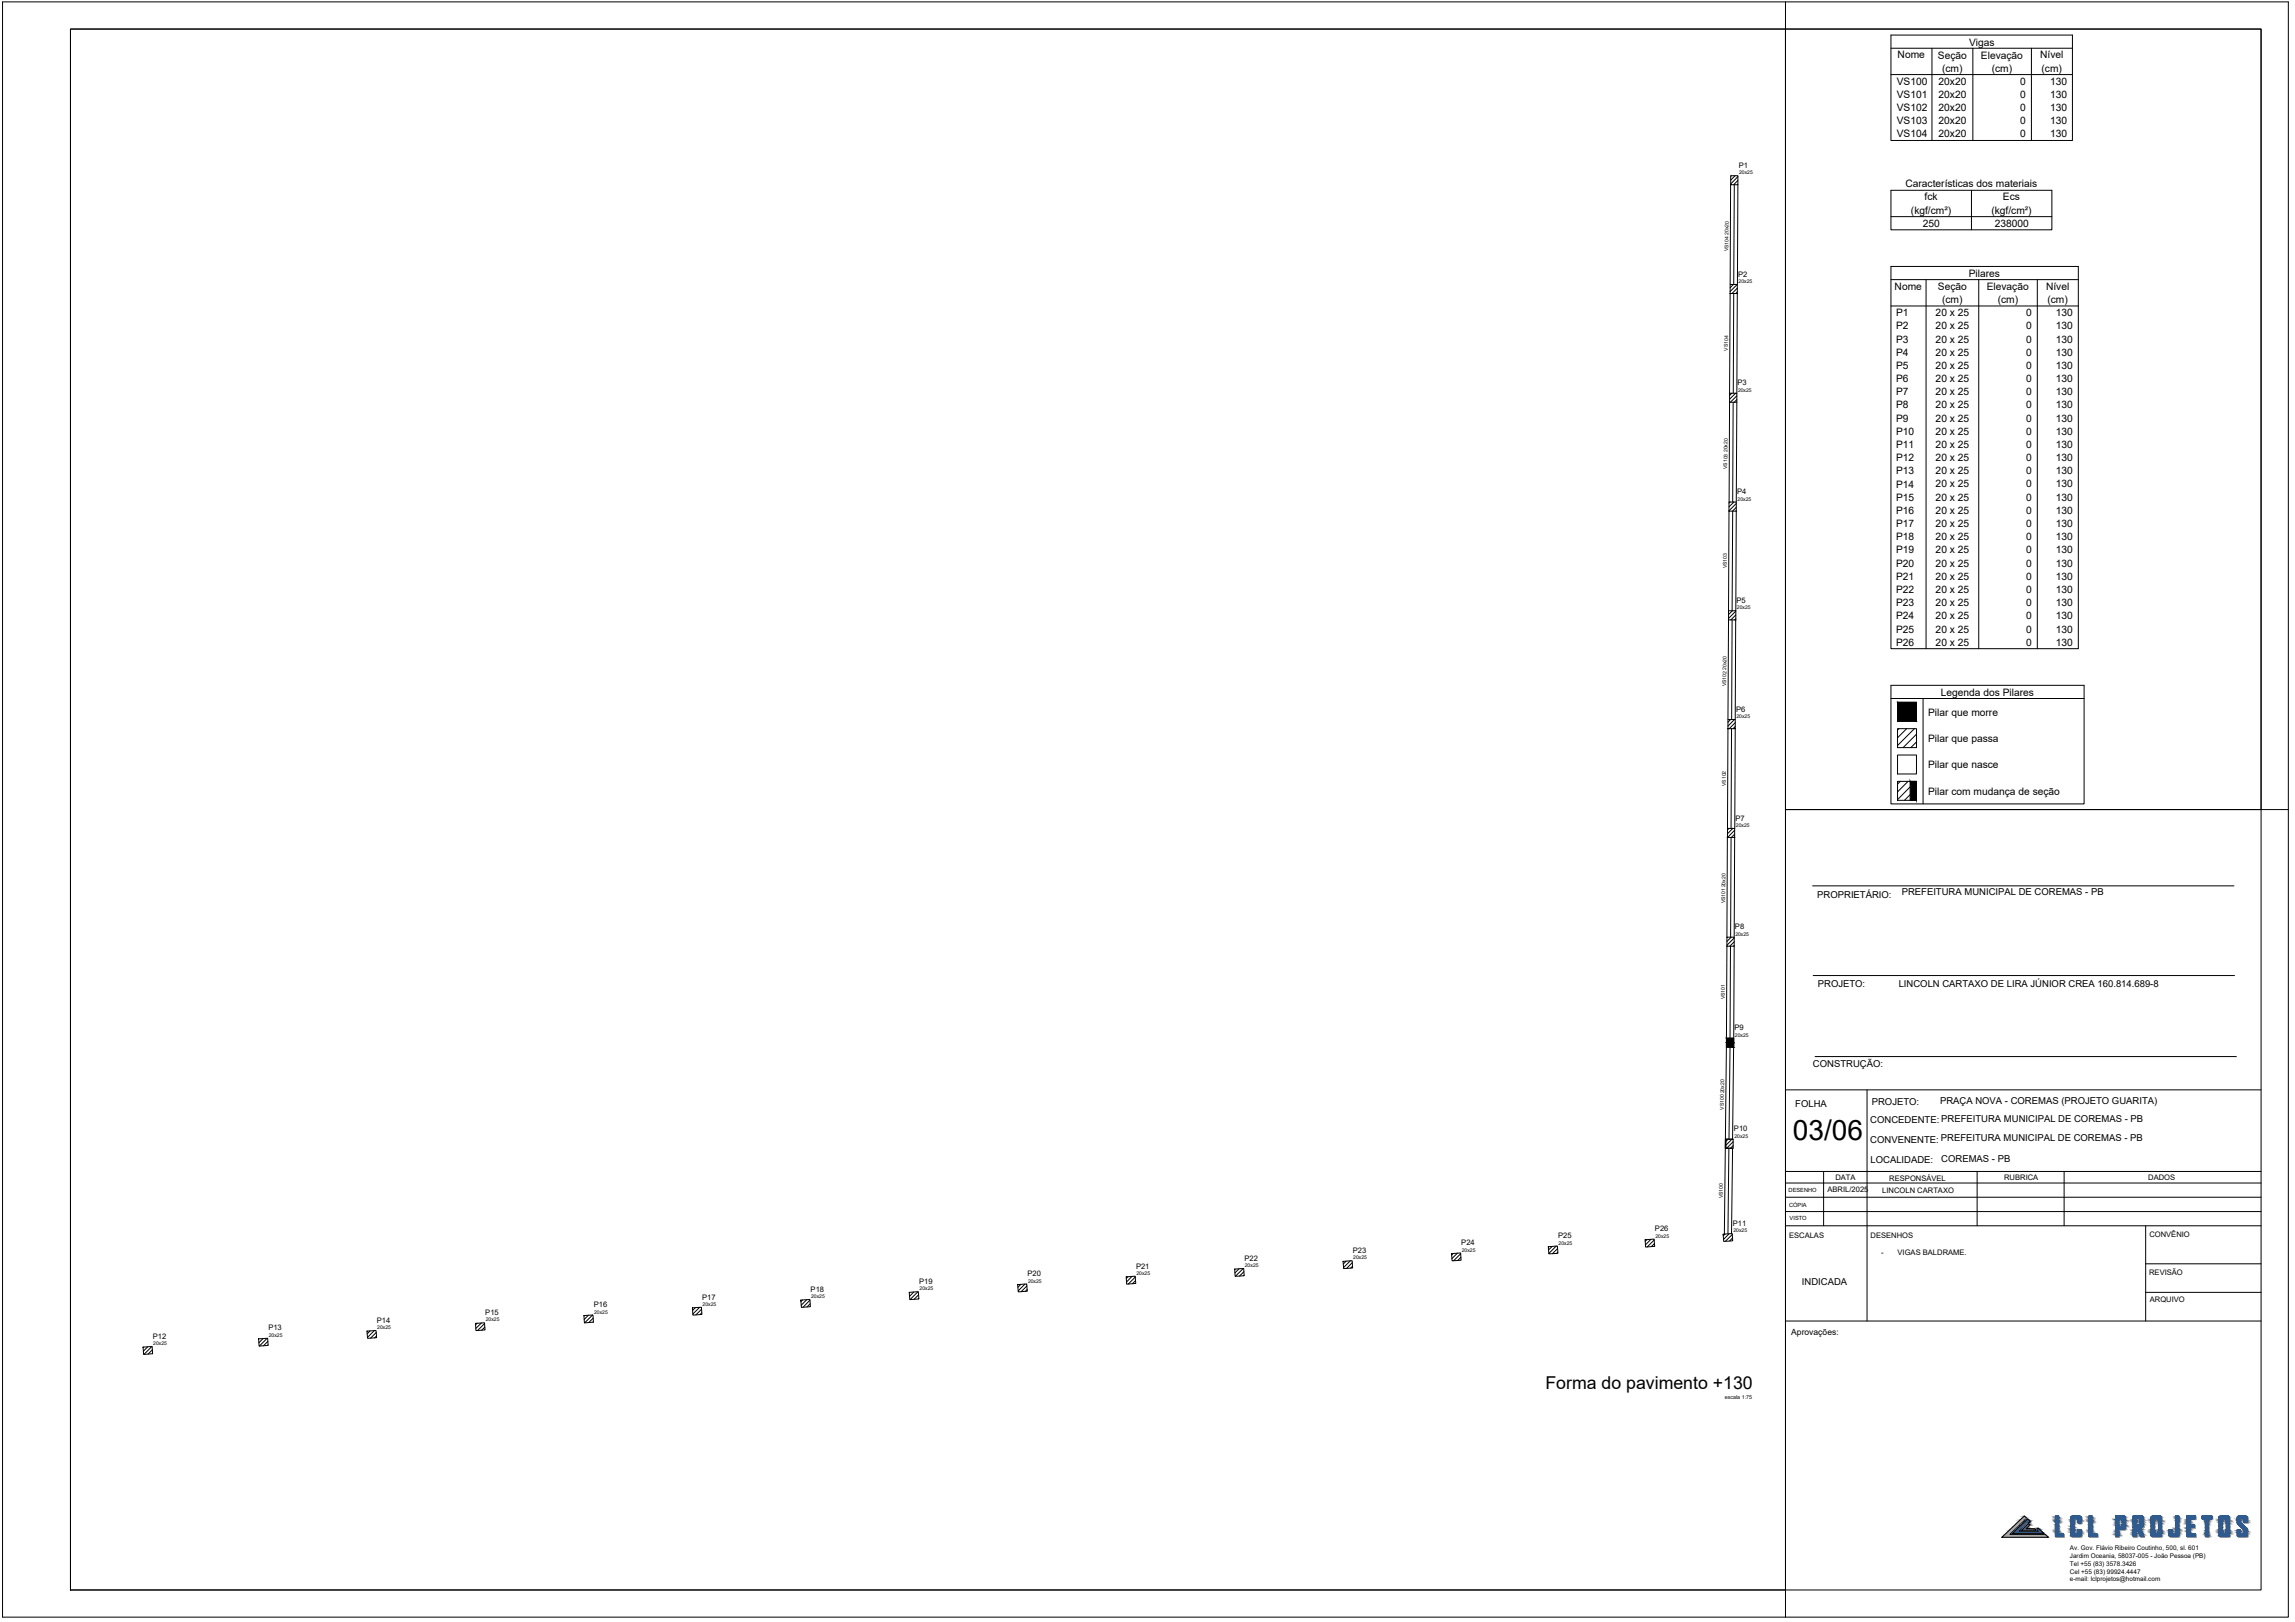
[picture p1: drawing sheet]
<svg xmlns="http://www.w3.org/2000/svg" width="841mm" height="594mm" viewBox="0 0 841 594" stroke-linecap="round" stroke-linejoin="round" font-family="sans-serif">
<defs><g id="words">
<text font-size="10.3" x="657" y="417.5">03/06</text>
<text font-size="6.5" x="566.3" y="508.9">Forma do pavimento +130</text>
<g font-size="3.7">
<text x="721.6" y="16.7">Vigas</text>
<text x="695.4" y="21.4">Nome</text>
<text x="710.1" y="21.6">Seção</text>
<text x="725.9" y="21.6">Elevação</text>
<text x="747.6" y="21.4">Nível</text>
<text x="711.7" y="26.3">(cm)</text>
<text x="729.9" y="26.3">(cm)</text>
<text x="748.2" y="26.3">(cm)</text>
<text x="695.1" y="31">VS100</text>
<text x="695.1" y="35.9">VS101</text>
<text x="710.4" y="31">20x20</text>
<text x="710.4" y="35.9">20x20</text>
<text x="740.4" y="31">0</text>
<text x="740.4" y="35.9">0</text>
<text x="751.2" y="31">130</text>
<text x="751.2" y="35.9">130</text>
<text x="695.1" y="40.7">VS102</text>
<text x="710.4" y="40.7">20x20</text>
<text x="740.4" y="40.7">0</text>
<text x="751.2" y="40.7">130</text>
<text x="695.1" y="45.5">VS103</text>
<text x="710.4" y="45.5">20x20</text>
<text x="740.4" y="45.5">0</text>
<text x="751.2" y="45.5">130</text>
<text x="695.1" y="50.3">VS104</text>
<text x="710.4" y="50.3">20x20</text>
<text x="740.4" y="50.3">0</text>
<text x="751.2" y="50.3">130</text>
<text x="698.3" y="68.6">Características dos materiais</text>
<text x="705.3" y="73.4">fck</text>
<text x="734" y="73.4">Ecs</text>
<text x="700.3" y="78.4">(kgf/cm²)</text>
<text x="704.6" y="83.1">250</text>
<text x="729.7" y="78.4">(kgf/cm²)</text>
<text x="731" y="83.1">238000</text>
<text x="721.5" y="101.3">Pilares</text>
<text x="694.3" y="106.1">Nome</text>
<text x="710.1" y="106.3">Seção</text>
<text x="728" y="106.3">Elevação</text>
<text x="749.8" y="106.1">Nível</text>
<text x="711.7" y="111.1">(cm)</text>
<text x="732.1" y="111.1">(cm)</text>
<text x="750.3" y="111.1">(cm)</text>
<text x="694.8" y="115.8">P1</text>
<text x="709.3" y="115.8">20 x 25</text>
<text x="742.5" y="115.8">0</text>
<text x="753.4" y="115.8">130</text>
<text x="694.8" y="120.7">P2</text>
<text x="694.8" y="125.4">P3</text>
<text x="709.3" y="120.6">20 x 25</text>
<text x="709.3" y="125.4">20 x 25</text>
<text x="742.5" y="120.6">0</text>
<text x="742.5" y="125.4">0</text>
<text x="753.4" y="120.6">130</text>
<text x="753.4" y="125.4">130</text>
<text x="694.8" y="130.3">P4</text>
<text x="709.3" y="130.3">20 x 25</text>
<text x="742.5" y="130.3">0</text>
<text x="753.4" y="130.3">130</text>
<text x="694.8" y="135.1">P5</text>
<text x="709.3" y="135.1">20 x 25</text>
<text x="742.5" y="135.1">0</text>
<text x="753.4" y="135.1">130</text>
<text x="694.8" y="139.9">P6</text>
<text x="709.3" y="139.9">20 x 25</text>
<text x="742.5" y="139.9">0</text>
<text x="753.4" y="139.9">130</text>
<text x="694.8" y="144.8">P7</text>
<text x="694.8" y="149.6">P8</text>
<text x="709.3" y="144.8">20 x 25</text>
<text x="709.3" y="149.6">20 x 25</text>
<text x="742.5" y="144.8">0</text>
<text x="742.5" y="149.6">0</text>
<text x="753.4" y="144.8">130</text>
<text x="753.4" y="149.6">130</text>
<text x="694.8" y="154.4">P9</text>
<text x="709.3" y="154.4">20 x 25</text>
<text x="742.5" y="154.4">0</text>
<text x="753.4" y="154.4">130</text>
<text x="694.8" y="159.2">P10</text>
<text x="709.3" y="159.2">20 x 25</text>
<text x="742.5" y="159.2">0</text>
<text x="753.4" y="159.2">130</text>
<text x="694.8" y="164.1">P11</text>
<text x="709.3" y="164.1">20 x 25</text>
<text x="742.5" y="164.1">0</text>
<text x="753.4" y="164.1">130</text>
<text x="694.8" y="168.9">P12</text>
<text x="694.8" y="173.7">P13</text>
<text x="709.3" y="168.9">20 x 25</text>
<text x="709.3" y="173.7">20 x 25</text>
<text x="742.5" y="168.9">0</text>
<text x="742.5" y="173.7">0</text>
<text x="753.4" y="168.9">130</text>
<text x="753.4" y="173.7">130</text>
<text x="694.8" y="178.6">P14</text>
<text x="709.3" y="178.5">20 x 25</text>
<text x="742.5" y="178.5">0</text>
<text x="753.4" y="178.5">130</text>
<text x="694.8" y="183.4">P15</text>
<text x="709.3" y="183.4">20 x 25</text>
<text x="742.5" y="183.4">0</text>
<text x="753.4" y="183.4">130</text>
<text x="694.8" y="188.2">P16</text>
<text x="709.3" y="188.2">20 x 25</text>
<text x="742.5" y="188.2">0</text>
<text x="753.4" y="188.2">130</text>
<text x="694.8" y="193.1">P17</text>
<text x="694.8" y="197.8">P18</text>
<text x="709.3" y="193">20 x 25</text>
<text x="709.3" y="197.8">20 x 25</text>
<text x="742.5" y="193">0</text>
<text x="742.5" y="197.8">0</text>
<text x="753.4" y="193">130</text>
<text x="753.4" y="197.8">130</text>
<text x="694.8" y="202.7">P19</text>
<text x="709.3" y="202.7">20 x 25</text>
<text x="742.5" y="202.7">0</text>
<text x="753.4" y="202.7">130</text>
<text x="694.8" y="207.5">P20</text>
<text x="709.3" y="207.5">20 x 25</text>
<text x="742.5" y="207.5">0</text>
<text x="753.4" y="207.5">130</text>
<text x="694.8" y="212.4">P21</text>
<text x="709.3" y="212.3">20 x 25</text>
<text x="742.5" y="212.3">0</text>
<text x="753.4" y="212.3">130</text>
<text x="694.8" y="217.2">P22</text>
<text x="709.3" y="217.2">20 x 25</text>
<text x="742.5" y="217.2">0</text>
<text x="753.4" y="217.1">130</text>
<text x="694.8" y="222">P23</text>
<text x="694.8" y="226.9">P24</text>
<text x="709.3" y="222">20 x 25</text>
<text x="709.3" y="226.8">20 x 25</text>
<text x="742.5" y="222">0</text>
<text x="742.5" y="226.8">0</text>
<text x="753.4" y="222">130</text>
<text x="753.4" y="226.8">130</text>
<text x="694.8" y="231.7">P25</text>
<text x="709.3" y="231.7">20 x 25</text>
<text x="742.5" y="231.7">0</text>
<text x="753.4" y="231.7">130</text>
<text x="694.8" y="236.5">P26</text>
<text x="709.3" y="236.5">20 x 25</text>
<text x="742.5" y="236.5">0</text>
<text x="753.4" y="236.5">130</text>
<text x="711.2" y="254.9">Legenda dos Pilares</text>
<text x="706.6" y="262.1">Pilar que morre</text>
<text x="706.6" y="271.8">Pilar que passa</text>
<text x="706.6" y="281.4">Pilar que nasce</text>
<text x="706.6" y="291.1">Pilar com mudança de seção</text>
</g>
<g font-size="3.5">
<text x="665.9" y="328.8">PROPRIETÁRIO:</text>
<text x="696.9" y="327.9">PREFEITURA MUNICIPAL DE COREMAS - PB</text>
<text x="666.2" y="361.5">PROJETO:</text>
<text x="695.8" y="361.5">LINCOLN CARTAXO DE LIRA JÚNIOR CREA 160.814.689-8</text>
<text x="664.4" y="390.7">CONSTRUÇÃO:</text>
<text x="657.9" y="405.5">FOLHA</text>
<text x="685.9" y="404.8">PROJETO:</text>
<text x="710.9" y="404.5">PRAÇA NOVA - COREMAS (PROJETO GUARITA)</text>
<text x="685.4" y="411.5">CONCEDENTE: PREFEITURA MUNICIPAL DE COREMAS - PB</text>
<text x="685.4" y="418.5">CONVENENTE: PREFEITURA MUNICIPAL DE COREMAS - PB</text>
<text x="711.4" y="425.5">COREMAS - PB</text>
<text x="685.5" y="426.1">LOCALIDADE:</text>
<text x="660.3" y="470.8">INDICADA</text>
</g>
<text font-size="3.1" x="656.4" y="489">Aprovações:</text>
<g font-size="2.8">
<text x="637.2" y="61.5">P1</text>
<text x="636.9" y="101.4">P2</text>
<text x="636.7" y="141.2">P3</text>
<text x="636.6" y="181">P4</text>
<text x="636.4" y="220.9">P5</text>
<text x="636.2" y="260.7">P6</text>
<text x="636" y="300.6">P7</text>
<text x="635.8" y="340.4">P8</text>
<text x="635.6" y="377.4">P9</text>
<text x="635.4" y="414.4">P10</text>
<text x="669.7" y="436.5">ABRIL/2025</text>
<text x="672.6" y="432.2">DATA</text>
<text x="689.8" y="437">LINCOLN CARTAXO</text>
<text x="692.4" y="432.7">RESPONSÁVEL</text>
<text x="734.4" y="432.2">RUBRICA</text>
<text x="787.2" y="432.2">DADOS</text>
<text x="635" y="449">P11</text>
<text x="571" y="453.5">P25</text>
<text x="606.5" y="451">P26</text>
<text x="655.6" y="453.4">ESCALAS</text>
<text x="685.5" y="453.4">DESENHOS</text>
<text x="787.7" y="453">CONVÊNIO</text>
<text x="456.1" y="461.8">P22</text>
<text x="495.8" y="458.9">P23</text>
<text x="535.5" y="456.1">P24</text>
<text x="689.3" y="459.8">-</text>
<text x="695.4" y="459.8">VIGAS BALDRAME.</text>
<text x="376.6" y="467.4">P20</text>
<text x="416.3" y="464.6">P21</text>
<text x="787.6" y="466.9">REVISÃO</text>
<text x="297.1" y="473.1">P18</text>
<text x="336.8" y="470.3">P19</text>
<text x="217.6" y="478.8">P16</text>
<text x="257.3" y="476">P17</text>
<text x="787.8" y="477">ARQUIVO</text>
<text x="138.1" y="484.5">P14</text>
<text x="177.8" y="481.6">P15</text>
<text x="56" y="490.4">P12</text>
<text x="98.3" y="487.3">P13</text>
</g>
<g font-size="2.3">
<text x="758.5" y="567.6">Av. Gov. Flávio Ribeiro Coutinho, 500, sl. 601</text>
<text x="758.5" y="570.5">Jardim Oceania, 58037-005 - João Pessoa (PB)</text>
<text x="758.5" y="573.5">Tel +55 (83) 3578.3426</text>
<text x="758.5" y="576.3">Cel +55 (83) 99924.4447</text>
<text x="758.5" y="579.1">e-mail: lclprojetos@hotmail.com</text>
</g>
<g font-size="2.1">
<text x="655.4" y="436.5">DESENHO</text>
<text x="655.6" y="442.1">CÓPIA</text>
<text x="655.8" y="446.8">VISTO</text>
</g>
<text font-size="2" x="632" y="512.3">escala 1:75</text>
<g font-size="1.9">
<text x="637.3" y="63.8">20x25</text>
<text x="633.4" y="86" transform="rotate(-89 633.4 86)">20x20</text>
<text x="633.3" y="92" transform="rotate(-89 633.3 92)">VS104</text>
<text x="637.1" y="103.6">20x25</text>
<text x="633.2" y="128.5" transform="rotate(-89 633.2 128.5)">VS104</text>
<text x="636.9" y="143.5">20x25</text>
<text x="633.1" y="165.7" transform="rotate(-89 633.1 165.7)">20x20</text>
<text x="632.9" y="171.8" transform="rotate(-89 632.9 171.8)">VS103</text>
<text x="636.7" y="183.4">20x25</text>
<text x="632.8" y="208.2" transform="rotate(-89 632.8 208.2)">VS103</text>
<text x="636.5" y="223.2">20x25</text>
<text x="632.6" y="245.3" transform="rotate(-89 632.6 245.3)">20x20</text>
<text x="632.5" y="251.4" transform="rotate(-89 632.5 251.4)">VS102</text>
<text x="636.3" y="263">20x25</text>
<text x="632.4" y="287.9" transform="rotate(-89 632.4 287.9)">VS102</text>
<text x="636.1" y="302.9">20x25</text>
<text x="632.2" y="330.8" transform="rotate(-89 632.2 330.8)">VS10120x20</text>
<text x="635.9" y="342.7">20x25</text>
<text x="632" y="366" transform="rotate(-89 632 366)">VS101</text>
<text x="635.8" y="379.7">20x25</text>
<text x="631.8" y="400.4" transform="rotate(-89 631.8 400.4)">20x20</text>
<text x="631.7" y="406.5" transform="rotate(-89 631.7 406.5)">VS100</text>
<text x="635.6" y="416.7">20x25</text>
<text x="631.3" y="438.9" transform="rotate(-89 631.3 438.9)">VS100</text>
<text x="571.2" y="455.9">20x25</text>
<text x="606.6" y="453.3">20x25</text>
<text x="635.2" y="451.3">20x25</text>
<text x="495.9" y="461.2">20x25</text>
<text x="535.7" y="458.4">20x25</text>
<text x="416.5" y="466.9">20x25</text>
<text x="456.2" y="464.1">20x25</text>
<text x="337" y="472.6">20x25</text>
<text x="376.7" y="469.7">20x25</text>
<text x="257.5" y="478.3">20x25</text>
<text x="297.2" y="475.4">20x25</text>
<text x="178" y="483.9">20x25</text>
<text x="217.7" y="481.1">20x25</text>
<text x="98.5" y="489.6">20x25</text>
<text x="138.3" y="486.8">20x25</text>
<text x="56.2" y="492.6">20x25</text>
</g>
</g></defs>
<!-- layer: FO-Eixos -->
<path d="M635.6 67.7l-.3 36.5M635.3 107.5l-.1 36.5M635.1 147.3l-.1 36.6M635 187.2l-.3 36.5M634.7 227l-.1 36.5M634.5 266.9l-.1 36.5M634.4 306.7l-.2 36.6M634.2 346.6l-.2 33.7M634 383.6l-.4 33.7M633.6 420.6l-.4 31.3" fill="none" stroke="#000" stroke-width=".37"/>
<!-- layer: FO-Vigas -->
<g fill="none" stroke="#000" stroke-width=".37">
<path d="M634.2 67.7l-.2 36.5M636.9 67.7l-.2 36.5M634 107.5l-.2 36.5M636.7 107.5l-.2 36.5M633.8 147.3l-.2 36.6M636.5 147.3l-.2 36.6M633.6 187.2l-.2 36.5M636.3 187.2l-.2 36.5M633.4 227l-.2 36.5M636.1 227l-.2 36.5M633.2 266.9l-.1 36.5M635.9 266.9l-.2 36.5"/>
<path d="M633 306.7l-.2 36.6M635.7 306.7l-.2 36.6M632.8 346.6l-.1 33.7M635.5 346.6l-.2 33.7M632.7 381.9l-.8 70.1M635.3 383.6l-.4 33.7M632.3 417.2l2.8 .1M632.2 420.6h2.9M634.9 420.6l-.4 31.2"/>
</g>
<g fill="#000" stroke="#000" stroke-width=".37">
<circle cx="634" cy="107.5" r=".07"/>
<circle cx="636.7" cy="107.5" r=".07"/>
<circle cx="636.3" cy="187.2" r=".07"/>
<circle cx="633.4" cy="227" r=".07"/>
<circle cx="636.1" cy="227" r=".07"/>
<circle cx="635.7" cy="306.7" r=".07"/>
</g>
<!-- layer: FO-Hachuras dos pilares -->
<g fill="none" stroke="#000" stroke-width=".37">
<path d="M634.4 64.4l-.2 .1M635.8 64.4l-1.6 1.6M636.9 64.7l-2.7 2.7M636.9 66.1l-1.6 1.6M636.9 67.5l-.2 .2M635.2 104.2l-1.2 1.2M636.6 104.2l-2.6 2.6M636.7 105.6l-2 1.9M636.7 106.9l-.6 .6M634.6 144l-.8 .8M636 144l-2.2 2.2M636.5 145l-2.4 2.3"/>
<path d="M636.5 146.4l-1 .9M634 183.9l-.4 .3M635.4 183.9l-1.8 1.7M636.3 184.4l-2.7 2.7M636.3 185.8l-1.4 1.4M634.8 223.7l-1.4 1.4M636.1 223.8l-2.7 2.7M636.1 225.2l-1.8 1.8M636.1 226.7l-.4 .3M634.2 263.5l-1 1M635.6 263.5l-2.4 2.5M635.9 264.7l-2.2 2.2"/>
<path d="M635.9 266.1l-.8 .8M695.9 266.9l-.5 .5M698.7 266.9l-3.3 3.3M701.5 266.9l-6.1 6.2M702.3 268.9l-4.9 4.9M702.3 271.8l-2.1 2M696.4 286.2l-1 1M699.2 286.2l-3.8 3.8M700 288.2l-4.6 4.7M700 291.1l-2.1 2M633.6 303.4l-.5 .6M635 303.4l-1.9 2"/>
<path d="M635.7 304.1l-2.6 2.6M635.7 305.5l-1.2 1.2M633 343.3l-.2 .1M634.4 343.3l-1.6 1.5M635.5 343.5l-2.7 2.7M635.5 344.9l-1.6 1.7M635.5 346.3l-.2 .3M632.5 417.3h2.6v3.3h-2.6zM633.3 417.3l-.8 .8M634.7 417.3l-2.2 2.2M635.1 418.2l-2.3 2.4M635.1 419.6l-.9 1"/>
<path d="M532.6 459.1l-.6 .6M534.1 459l-2.1 2M535.3 459.2l-2.6 2.5M568.8 456.5l-1.3 1.3M570.3 456.4l-2.7 2.7M570.8 457.3l-1.9 1.9M570.9 458.6l-.5 .5M603.5 454l-.6 .6M605 453.9l-2 2M606.2 454.1l-2.6 2.6M606.3 455.4l-1.1 1.2M632.2 452l-.7 .6"/>
<path d="M633.6 451.9l-2 2.1M634.8 452.2l-2.5 2.4M634.9 453.4l-1.1 1.1M254.8 478.9l-1 1.1M256.4 478.8l-2.5 2.5M257.1 479.5l-2.1 2.1M293.5 476.2l3.3-.2 .2 2.6-3.3 .2zM294.1 476.1l-.6 .6M295.6 476.1l-2 1.9M296.8 476.2l-2.5 2.6M296.9 477.5l-1.2 1.2M333.3 473.3l-.1 .2"/>
<path d="M334.9 473.2l-1.6 1.6M336.4 473.1l-2.9 2.9M336.6 474.3l-1.6 1.6M336.7 475.6l-.2 .2M374.1 470.4l-1.1 1.1M375.6 470.3l-2.5 2.5M376.3 471l-2.1 2.1M376.4 472.3l-.6 .7M413.3 467.6l-.6 .6M414.8 467.5l-2 2M416.1 467.7l-2.6 2.6M416.1 469l-1.1 1.2"/>
<path d="M452.6 464.8l-.1 .1M454.1 464.7l-1.6 1.5M455.6 464.6l-2.9 2.9M455.8 465.8l-1.6 1.6M455.9 467.1l-.2 .1M492.2 462l3.3-.3 .2 2.7-3.3 .2zM493.3 461.9l-1 1.1M494.8 461.8l-2.5 2.5M495.6 462.5l-2.1 2.1M495.6 463.8l-.6 .7M535.3 460.5l-1.1 1.2M52.6 493.4l-.1 .2"/>
<path d="M54.1 493.3l-1.6 1.6M55.7 493.2l-2.9 2.8M55.8 494.4l-1.5 1.5M55.9 495.7l-.1 .1M94.9 490.4l-.1 .1M96.4 490.3l-1.5 1.5M97.9 490.1l-2.9 2.9M98.2 491.3l-1.6 1.6M98.3 492.6l-.3 .2M135.6 487.4l-1 1.1M137.2 487.4l-2.5 2.5M137.9 488l-2.1 2.1"/>
<path d="M138 489.3l-.7 .7M174.9 484.6l-.6 .6M176.4 484.6l-2 2M177.6 484.8l-2.6 2.5M177.7 486.1l-1.2 1.1M214.1 481.9l-.1 .1M215.6 481.7l-1.5 1.6M217.1 481.6l-2.9 2.9M217.4 482.8l-1.6 1.6M217.5 484.1l-.2 .2M257.2 480.8l-.7 .7"/>
</g>
<!-- layer: FO-Pilares -->
<g fill="none" stroke="#000" stroke-width=".37">
<path d="M634.2 64.4h2.7v3.3h-2.7zM634 104.2h2.7v3.3h-2.7zM633.8 144h2.7v3.3h-2.7zM633.6 183.9h2.7v3.3h-2.7zM633.4 223.7h2.7v3.3h-2.7zM695.4 257.2h6.9v7h-6.9zM633.2 263.5h2.7v3.4h-2.7zM695.4 266.9h6.9v6.9h-6.9zM695.4 276.5h6.9v7h-6.9zM695.4 286.2h6.9v6.9h-6.9zM633.1 303.4h2.6v3.3h-2.6zM632.8 343.3h2.7v3.3h-2.7z"/>
<path d="M632.7 380.3h2.6v3.3h-2.6zM531.9 459.2l3.4-.3 .1 2.7-3.3 .2zM567.4 456.6l3.3-.2 .2 2.6-3.3 .2zM602.9 454.1l3.3-.3 .2 2.7-3.4 .2zM631.4 452l3.4-.2 .2 2.7-3.3 .2zM253.7 479l3.3-.2 .2 2.6-3.3 .3zM333.2 473.3l3.3-.2 .2 2.7-3.3 .2zM373 470.5l3.3-.2 .2 2.6-3.3 .3zM412.7 467.7l3.3-.3 .2 2.7-3.3 .2zM452.5 464.8l3.3-.2 .1 2.6-3.3 .3zM52.4 493.4l3.4-.2 .1 2.6-3.3 .3zM94.7 490.4l3.4-.3 .2 2.7-3.3 .2z"/>
<path d="M134.5 487.5l3.3-.2 .2 2.6-3.3 .3zM174.2 484.7l3.3-.2 .3 2.6-3.4 .3zM214 481.9l3.3-.3 .2 2.7-3.3 .2z"/>
</g>
<!-- layer: FO-Hachuras dos pilares -->
<g fill="#000" stroke="#000" stroke-width=".37">
<path d="M695.4 257.2l6.9 7v-7zM695.4 257.2l6.9 7h-6.9z"/>
<path d="M700 286.2l2.3 6.9v-6.9zM700 286.2l2.3 6.9h-2.3z"/>
<path d="M632.7 380.3l2.6 1.6v-1.6zM632.7 380.3l2.6 1.6h-2.6z"/>
<path d="M632.7 381.9l2.6 1.7v-1.7zM632.7 381.9l2.6 1.7h-2.6z"/>
</g>
<!-- layer: FO-Textos das vigas -->
<path d="M693 12.8h66.5v38.6h-66.5zM693 17.7h66.5M708 17.7v33.7M723 17.7v33.7M744.4 17.7v33.7M693 27.3h66.5M693 69.7h58.9v14.5h-58.9zM693 79.3h58.9M722.5 69.7v14.5M693 251h70.7v43.4h-70.7zM693 255.8h70.7M704.7 255.8v38.6" fill="none" stroke="#000" stroke-width=".37"/>
<!-- layer: FO-Textos dos pilares -->
<path d="M693 97.6h68.6v140h-68.6zM693 102.4h68.6M693 112.1h68.6M705.8 102.4v135.2M725.1 102.4v135.2M746.6 102.4v135.2" fill="none" stroke="#000" stroke-width=".37"/>
<!-- layer: 0 -->
<path d="M.9 .7h837.7v591.6h-837.7zM25.8 10.6h802.8v571.8h-802.8zM25.8 10.6h628.5v571.8h-628.5zM654.3 10.6h174.3v285.9h-174.3zM654.3 .7v591.6M654.3 296.5h184.3" fill="none" stroke="#000" stroke-width=".37"/>
<!-- layer: carimbo -->
<g fill="none" stroke="#000" stroke-width=".37">
<path d="M664.3 324.5h154.3M664.5 357.3h154.4M654.3 399.2h174.3M665.1 387h154.4M684.2 399.2v84.6M654.3 429.1h174.3M654.3 438.5h174.3M654.3 433.3h174.3M668.3 429.1v19.9M724.5 429.1v19.9M756.4 429.1v19.9M654.3 449h174.3"/>
<path d="M654.3 443.8h174.3M786.3 449v34.8M786.3 473.3h42.3M786.3 462.9h42.3M654.3 483.8h174.3"/>
</g>
<!-- layer: LOGO LCL -->
<g fill="#a8a9aa" stroke="#a8a9aa" stroke-width=".37">
<path d="M761.8 558.1h1.1z"/>
<path d="M742.9 556.5h.2z"/>
<path d="M741.7 559.7h1z"/>
<path d="M746.8 559.9h.2z"/>
<path d="M733.7 563.1h16.9z"/>
<path d="M820.8 555.6h2.7zM820.5 555.6h3z"/>
<path d="M759.8 555.6h2.8zM759.5 555.6h3.1z"/>
<path d="M814.1 555.6h2.8zM813.8 555.6h3.1z"/>
<path d="M789.2 555.6h2.9zM789 555.6h3.1z"/>
<path d="M775.5 555.6h3.3zM775.5 555.6h3.3z"/>
<path d="M782 555.6h3.4zM782 555.6h3.4z"/>
<path d="M807.3 555.6h3.6zM807.3 555.6h3.6z"/>
<path d="M801.7 555.6h3.1zM801.7 555.6h3.1z"/>
<path d="M797.6 555.6h1.1zM797.6 555.6h1.1z"/>
<path d="M765.9 555.6h1.1zM765.9 555.6h1.1z"/>
<path d="M753.5 555.6h1.2zM753.5 555.6h1.2z"/>
<path d="M797.6 555.6h1.1zM797.6 555.6h1.1z"/>
<path d="M782 555.6l3.5 .1zM782 555.6l3.5 .1z"/>
<path d="M775.5 555.6l3.4 .1zM775.5 555.6l3.4 .1z"/>
<path d="M765.9 555.6l1.1 .1zM765.9 555.6l1.1 .1z"/>
<path d="M753.5 555.6l1.2 .1zM753.5 555.6l1.2 .1z"/>
<path d="M801.7 555.6l3.1 .1zM801.7 555.6l3.1 .1z"/>
<path d="M820.5 555.6l3.2 .1zM820.3 555.7h3.4z"/>
<path d="M759.5 555.6l3.3 .1zM759.4 555.7h3.4z"/>
<path d="M813.8 555.6l3.3 .1zM813.6 555.7h3.5z"/>
<path d="M789 555.6l3.3 .1zM788.8 555.7h3.5z"/>
<path d="M775.5 555.7h3.6zM775.5 555.7h3.6z"/>
<path d="M782 555.7h3.6zM782 555.7h3.6z"/>
<path d="M759.4 555.7h3.4zM759.4 555.7h3.4z"/>
<path d="M807.3 555.6l3.6 .1zM807.3 555.6l3.6 .1z"/>
<path d="M801.7 555.7h3.1zM801.7 555.7h3.1z"/>
<path d="M797.6 555.6l1.1 .3v-.3zM797.6 555.6l1.1 .3h-1.1z"/>
<path d="M765.9 555.7l1.1 .2zM765.9 555.7l1.1 .2z"/>
<path d="M753.5 555.7l1.2 .2zM753.5 555.7l1.2 .2z"/>
<path d="M797.6 555.9h1.1zM797.6 555.9h1.1z"/>
<path d="M782 555.7l3.7 .2zM782 555.7l3.7 .2z"/>
<path d="M775.5 555.7l3.6 .2zM775.5 555.7l3.6 .2z"/>
<path d="M765.9 555.9h1.1zM765.9 555.9h1.1z"/>
<path d="M753.5 555.9h1.2zM753.5 555.9h1.2z"/>
<path d="M801.7 555.7l3.1 .2zM801.7 555.7l3.1 .2z"/>
<path d="M820.3 555.7l3.5 .2zM820.3 555.7l3.5 .2h-3.6z"/>
<path d="M820.2 555.9h3.6zM820.2 555.9h3.6z"/>
<path d="M759.4 555.7l3.5 .2-.1-.2zM759.4 555.7l3.5 .2h-3.7z"/>
<path d="M813.6 555.7l3.6 .2-.1-.2zM813.6 555.7l3.6 .2h-3.7z"/>
<path d="M788.8 555.7l3.6 .2-.1-.2zM788.8 555.7l3.6 .2h-3.7z"/>
<path d="M775.5 555.9h3.7zM775.5 555.9h3.7z"/>
<path d="M782 555.9h3.7zM782 555.9h3.7z"/>
<path d="M759.2 555.9h3.7zM759.2 555.9h3.7z"/>
<path d="M807.3 555.7l3.6 .4v-.4zM807.3 555.7l3.6 .4h-3.6z"/>
<path d="M801.7 555.9l3.1 .2zM801.7 555.9l3.1 .2z"/>
<path d="M820.2 555.9l3.6 .2v-.2zM820.2 555.9l3.6 .2h-3.6z"/>
<path d="M820.2 556.1l3.6 .1zM820.2 556.1l3.6 .1z"/>
<path d="M813.5 555.9l3.8 .3-.1-.3zM813.5 555.9l3.8 .3h-3.8z"/>
<path d="M788.7 555.9l3.7 .3v-.3zM788.7 555.9l3.7 .3h-3.8z"/>
<path d="M759.2 555.9l3.7 .3v-.3zM759.2 555.9l3.7 .3h-3.7z"/>
<path d="M782 555.9l3.7 .3v-.3zM782 555.9l3.7 .3h-3.7z"/>
<path d="M775.5 555.9l3.7 .3v-.3zM775.5 555.9l3.7 .3h-3.7z"/>
<path d="M765.9 555.9l1.1 .3v-.3zM765.9 555.9l1.1 .3h-1.1z"/>
<path d="M753.5 555.9l1.2 .3v-.3zM753.5 555.9l1.2 .3h-1.2z"/>
<path d="M797.6 555.9l1.1 .3v-.3zM797.6 555.9l1.1 .3h-1.1z"/>
<path d="M759.2 556.2h3.7zM759.2 556.2h3.7z"/>
<path d="M782 556.2h3.7zM782 556.2h3.7z"/>
<path d="M775.5 556.2h3.7zM775.5 556.2h3.7z"/>
<path d="M797.6 556.2h1.1zM797.6 556.2h1.1z"/>
<path d="M820.2 556.2h3.6zM820.2 556.2h3.6z"/>
<path d="M759.2 556.2h3.7zM759.2 556.2h3.7z"/>
<path d="M813.5 556.2h3.8zM813.5 556.2h3.8z"/>
<path d="M788.6 556.2h3.8zM788.6 556.2h3.8z"/>
<path d="M813.5 556.2h3.8zM813.5 556.2h3.8z"/>
<path d="M788.6 556.2h3.8zM788.6 556.2h3.8z"/>
<path d="M820.2 556.2h3.6zM820.2 556.2h3.6z"/>
<path d="M782 556.2l3.7 .1zM782 556.2l3.7 .1z"/>
<path d="M775.5 556.2l3.7 .1zM775.5 556.2l3.7 .1z"/>
<path d="M765.9 556.2l1.1 .1zM765.9 556.2l1.1 .1z"/>
<path d="M753.5 556.2l1.2 .1zM753.5 556.2l1.2 .1z"/>
<path d="M801.7 556.1l3.1 .2v-.2zM801.7 556.1l3.1 .2h-3.1z"/>
<path d="M759.2 556.2l3.7 .1zM759.2 556.2l3.7 .1z"/>
<path d="M782 556.3h3.7zM782 556.3h3.7z"/>
<path d="M775.5 556.3h3.7zM775.5 556.3h3.7z"/>
<path d="M801.7 556.3l3.1 .1zM801.7 556.3l3.1 .1z"/>
<path d="M807.3 556.1l3.6 .3v-.3zM807.3 556.1l3.6 .3h-3.6z"/>
<path d="M759.2 556.3l3.7 .1zM759.2 556.3l3.7 .1z"/>
<path d="M813.5 556.2l3.8 .2v-.2zM813.5 556.2l3.8 .2h-3.8z"/>
<path d="M788.6 556.2l3.8 .2v-.2zM788.6 556.2l3.8 .2h-3.8z"/>
<path d="M820.2 556.2l3.6 .2v-.2zM820.2 556.2l3.6 .2h-3.6z"/>
<path d="M782 556.3l3.7 .1zM782 556.3l3.7 .1z"/>
<path d="M813.5 556.4h3.8zM813.5 556.4h3.8z"/>
<path d="M788.6 556.4h3.8zM788.6 556.4h3.8z"/>
<path d="M820.2 556.4h3.6zM820.2 556.4h3.6z"/>
<path d="M775.5 556.3l3.7 .2v-.2zM775.5 556.3l3.7 .2h-3.7z"/>
<path d="M820.2 556.4l3.6 .1zM820.2 556.4l3.6 .1z"/>
<path d="M822.7 556.5h1.1zM822.7 556.5h1.1z"/>
<path d="M820.2 556.5h1.1zM820.2 556.5h1.1z"/>
<path d="M813.5 556.4l3.8 .1zM813.5 556.4l3.8 .1z"/>
<path d="M807.3 556.4l3.6 .1zM807.3 556.4l3.6 .1z"/>
<path d="M801.7 556.4l3.1 .1zM801.7 556.4l3.1 .1z"/>
<path d="M813.5 556.5h3.8zM813.5 556.5h3.8z"/>
<path d="M788.6 556.4l3.8 .1zM788.6 556.4l3.8 .1z"/>
<path d="M782 556.4l3.7 .1zM782 556.4l3.7 .1z"/>
<path d="M775.5 556.5h3.7zM775.5 556.5h3.7z"/>
<path d="M759.2 556.4l3.7 .1zM759.2 556.4l3.7 .1z"/>
<path d="M761.8 556.5l1.1 .1zM761.8 556.5l1.1 .1z"/>
<path d="M759.2 556.5l1.1 .1zM759.2 556.5l1.1 .1z"/>
<path d="M784.6 556.5l1.1 .1zM784.6 556.5l1.1 .1z"/>
<path d="M807.3 556.5l3.6 .1zM807.3 556.5l3.6 .1z"/>
<path d="M801.7 556.5l3.1 .1zM801.7 556.5l3.1 .1z"/>
<path d="M778.1 556.5l1.1 .1zM778.1 556.5l1.1 .1z"/>
<path d="M775.5 556.5l1.2 .1zM775.5 556.5l1.2 .1z"/>
<path d="M820.2 556.5l1.1 .1zM820.2 556.5l1.1 .1z"/>
<path d="M822.7 556.5l1.1 .1zM822.7 556.5l1.1 .1z"/>
<path d="M761.8 556.6h1.1zM761.8 556.6h1.1z"/>
<path d="M765.9 556.3l1.1 .3v-.3zM765.9 556.3l1.1 .3h-1.1z"/>
<path d="M753.5 556.3l1.2 .3v-.3zM753.5 556.3l1.2 .3h-1.2z"/>
<path d="M801.7 556.6h1.1zM801.7 556.6h1.1z"/>
<path d="M797.6 556.2l1.1 .4v-.4zM797.6 556.2l1.1 .4h-1.1z"/>
<path d="M816.1 556.5l1.2 .1zM816.1 556.5l1.2 .1z"/>
<path d="M791.3 556.5l1.1 .1zM791.3 556.5l1.1 .1z"/>
<path d="M813.5 556.5l1.1 .1zM813.5 556.5l1.1 .1z"/>
<path d="M788.6 556.5l1.1 .1zM788.6 556.5l1.1 .1z"/>
<path d="M759.2 556.6h1.1zM759.2 556.6h1.1z"/>
<path d="M761.8 556.6h1.1zM761.8 556.6h1.1z"/>
<path d="M782 556.5l1.2 .1zM782 556.5l1.2 .1z"/>
<path d="M784.6 556.6l1.1 .1zM784.6 556.6l1.1 .1zM784.6 556.7h1.1zM784.6 556.7h1.1z"/>
<path d="M808.5 556.6l1.1 .1zM808.5 556.6l1.1 .1z"/>
<path d="M797.6 556.6l1.1 .1zM797.6 556.6l1.1 .1z"/>
<path d="M778.1 556.6l1.1 .1zM778.1 556.6l1.1 .1z"/>
<path d="M775.5 556.6l1.2 .1zM775.5 556.6l1.2 .1z"/>
<path d="M801.7 556.6l1.1 .1zM801.7 556.6l1.1 .1z"/>
<path d="M761.8 556.6l1.1 .1zM761.8 556.6l1.1 .1z"/>
<path d="M778.1 556.7h1.1zM778.1 556.7h1.1z"/>
<path d="M820.2 556.6l1.1 .1zM820.2 556.6l1.1 .1z"/>
<path d="M822.7 556.6l1.1 .1zM822.7 556.6l1.1 .1z"/>
<path d="M782 556.6l1.2 .1zM782 556.6l1.2 .1z"/>
<path d="M775.5 556.7h1.2zM775.5 556.7h1.2z"/>
<path d="M759.2 556.6l1.1 .1zM759.2 556.6l1.1 .1z"/>
<path d="M765.9 556.6l1.1 .1zM765.9 556.6l1.1 .1z"/>
<path d="M753.5 556.6l1.2 .1zM753.5 556.6l1.2 .1z"/>
<path d="M801.7 556.7h1.1zM801.7 556.7h1.1z"/>
<path d="M813.5 556.6l1.1 .1zM813.5 556.6l1.1 .1z"/>
<path d="M788.6 556.6l1.1 .1zM788.6 556.6l1.1 .1z"/>
<path d="M816.1 556.6l1.2 .2zM816.1 556.6l1.2 .2z"/>
<path d="M791.3 556.6l1.1 .2zM791.3 556.6l1.1 .2z"/>
<path d="M816.1 556.8h1.2zM816.1 556.8h1.2z"/>
<path d="M791.3 556.8h1.1zM791.3 556.8h1.1z"/>
<path d="M813.5 556.7l1.1 .1zM813.5 556.7l1.1 .1z"/>
<path d="M788.6 556.7l1.1 .1zM788.6 556.7l1.1 .1z"/>
<path d="M782 556.7l1.2 .1zM782 556.7l1.2 .1z"/>
<path d="M759.2 556.7l1.1 .2zM759.2 556.7l1.1 .2z"/>
<path d="M808.5 556.7l1.1 .2v-.2zM808.5 556.7l1.1 .2h-1.1z"/>
<path d="M784.6 556.7l1.1 .2v-.2zM784.6 556.7l1.1 .2h-1.1z"/>
<path d="M801.7 556.7l1.1 .2zM801.7 556.7l1.1 .2z"/>
<path d="M761.8 556.7l1.1 .3v-.3zM761.8 556.7l1.1 .3h-1.1z"/>
<path d="M778.1 556.7l1.1 .3v-.3zM778.1 556.7l1.1 .3h-1.1z"/>
<path d="M775.5 556.7l1.2 .3v-.3zM775.5 556.7l1.2 .3h-1.2z"/>
<path d="M820.2 556.7l1.1 .4v-.4zM820.2 556.7l1.1 .4h-1.1z"/>
<path d="M822.7 556.7l1.1 .4v-.4zM822.7 556.7l1.1 .4h-1.1z"/>
<path d="M816.1 556.8l1.2 .3v-.3zM816.1 556.8l1.2 .3h-1.2z"/>
<path d="M791.3 556.8l1.1 .3v-.3zM791.3 556.8l1.1 .3h-1.1z"/>
<path d="M813.5 556.8l1.1 .3v-.3zM813.5 556.8l1.1 .3h-1.1z"/>
<path d="M788.6 556.8l1.1 .3v-.3zM788.6 556.8l1.1 .3h-1.1z"/>
<path d="M765.9 556.7l1.1 .4v-.4zM765.9 556.7l1.1 .4h-1.1z"/>
<path d="M753.5 556.7l1.2 .4v-.4zM753.5 556.7l1.2 .4h-1.2z"/>
<path d="M797.6 556.7l1.1 .4v-.4zM797.6 556.7l1.1 .4h-1.1z"/>
<path d="M784.6 556.9l1.1 .2v-.2zM784.6 556.9l1.1 .2h-1.1z"/>
<path d="M782 556.8l1.2 .4v-.4zM782 556.8l1.2 .4h-1.2z"/>
<path d="M759.2 556.9l1.1 .3v-.3zM759.2 556.9l1.1 .3h-1.1z"/>
<path d="M813.5 557.1l1.1 .1zM813.5 557.1l1.1 .1z"/>
<path d="M788.6 557.1l1.1 .1zM788.6 557.1l1.1 .1z"/>
<path d="M816.1 557.1l1.2 .1zM816.1 557.1l1.2 .1z"/>
<path d="M791.3 557.1l1.1 .1zM791.3 557.1l1.1 .1z"/>
<path d="M808.5 556.9l1.1 .3v-.3zM808.5 556.9l1.1 .3h-1.1z"/>
<path d="M797.6 557.1l1.1 .1zM797.6 557.1l1.1 .1z"/>
<path d="M820.2 557.1l1.1 .1zM820.2 557.1l1.1 .1z"/>
<path d="M822.7 557.1l1.1 .1zM822.7 557.1l1.1 .1z"/>
<path d="M759.2 557.2h1.1zM759.2 557.2h1.1z"/>
<path d="M801.7 556.9l1.1 .4v-.4zM801.7 556.9l1.1 .4h-1.1z"/>
<path d="M761.8 557l1.1 .3v-.3zM761.8 557l1.1 .3h-1.1z"/>
<path d="M784.6 557.1l1.1 .2zM784.6 557.1l1.1 .2z"/>
<path d="M782 557.2l1.2 .1zM782 557.2l1.2 .1z"/>
<path d="M778.1 557l1.1 .3v-.3zM778.1 557l1.1 .3h-1.1z"/>
<path d="M775.5 557l1.2 .3v-.3zM775.5 557l1.2 .3h-1.2z"/>
<path d="M765.9 557.1l1.1 .2v-.2zM765.9 557.1l1.1 .2h-1.1z"/>
<path d="M753.5 557.1l1.2 .2v-.2zM753.5 557.1l1.2 .2h-1.2z"/>
<path d="M801.7 557.3h1.1zM801.7 557.3h1.1z"/>
<path d="M822.7 557.2l1.1 .2zM822.7 557.2l1.1 .2z"/>
<path d="M816.1 557.2l1.2 .2v-.2zM816.1 557.2l1.2 .2h-1.2z"/>
<path d="M791.3 557.2l1.1 .2v-.2zM791.3 557.2l1.1 .2h-1.1z"/>
<path d="M813.5 557.2l1.1 .2v-.2zM813.5 557.2l1.1 .2h-1.1z"/>
<path d="M788.6 557.2l1.1 .2v-.2zM788.6 557.2l1.1 .2h-1.1z"/>
<path d="M778.1 557.3l1.1 .2zM778.1 557.3l1.1 .2z"/>
<path d="M775.5 557.3l1.2 .2zM775.5 557.3l1.2 .2z"/>
<path d="M761.8 557.3l1.1 .2zM761.8 557.3l1.1 .2z"/>
<path d="M782 557.3l1.2 .3v-.3zM782 557.3l1.2 .3h-1.2z"/>
<path d="M808.5 557.2l1.1 .4v-.4zM808.5 557.2l1.1 .4h-1.1z"/>
<path d="M761.8 557.5l1.1 .1zM761.8 557.5l1.1 .1z"/>
<path d="M759.2 557.2l1.1 .4v-.4zM759.2 557.2l1.1 .4h-1.1z"/>
<path d="M784.6 557.3l1.1 .3v-.3zM784.6 557.3l1.1 .3h-1.1z"/>
<path d="M813.5 557.4l1.1 .2v-.2zM813.5 557.4l1.1 .2h-1.1z"/>
<path d="M788.6 557.4l1.1 .2v-.2zM788.6 557.4l1.1 .2h-1.1z"/>
<path d="M765.9 557.3l1.1 .3v-.3zM765.9 557.3l1.1 .3h-1.1z"/>
<path d="M753.5 557.3l1.2 .3v-.3zM753.5 557.3l1.2 .3h-1.2z"/>
<path d="M816.1 557.4l1.2 .2v-.2zM816.1 557.4l1.2 .2h-1.2z"/>
<path d="M791.3 557.4l1.1 .2v-.2zM791.3 557.4l1.1 .2h-1.1z"/>
<path d="M797.6 557.2l1.1 .5v-.5zM797.6 557.2l1.1 .5h-1.1z"/>
<path d="M820.2 557.2l1.1 .5v-.5zM820.2 557.2l1.1 .5h-1.1z"/>
<path d="M822.7 557.4l1.1 .3v-.3zM822.7 557.4l1.1 .3h-1.1z"/>
<path d="M801.7 557.3l1.1 .4v-.4zM801.7 557.3l1.1 .4h-1.1z"/>
<path d="M820.2 557.7h1.1zM820.2 557.7h1.1z"/>
<path d="M822.7 557.7h1.1zM822.7 557.7h1.1z"/>
<path d="M759.2 557.6l1.1 .2zM759.2 557.6l1.1 .2z"/>
<path d="M784.6 557.6l1.1 .2zM784.6 557.6l1.1 .2z"/>
<path d="M797.6 557.7l1.1 .1zM797.6 557.7l1.1 .1z"/>
<path d="M761.8 557.6l1.1 .2zM761.8 557.6l1.1 .2z"/>
<path d="M820.2 557.7l1.1 .1zM820.2 557.7l1.1 .1z"/>
<path d="M816.1 557.6l1.2 .2v-.2zM816.1 557.6l1.2 .2h-1.2z"/>
<path d="M791.3 557.6l1.1 .2v-.2zM791.3 557.6l1.1 .2h-1.1z"/>
<path d="M813.5 557.6l1.1 .2v-.2zM813.5 557.6l1.1 .2h-1.1z"/>
<path d="M788.6 557.6l1.1 .2v-.2zM788.6 557.6l1.1 .2h-1.1z"/>
<path d="M820.2 557.8l1.1 .1zM820.2 557.8l1.1 .1z"/>
<path d="M822.7 557.7l1.1 .2zM822.7 557.7l1.1 .2zM822.7 557.9h1.1zM822.7 557.9h1.1z"/>
<path d="M820.2 557.9h1.1zM820.2 557.9h1.1z"/>
<path d="M761.8 557.8l1.1 .1zM761.8 557.8l1.1 .1z"/>
<path d="M820.2 557.9h1.2zM820.2 557.9h1.2z"/>
<path d="M761.8 557.9h1.1zM761.8 557.9h1.1z"/>
<path d="M822.7 557.9l1.1 .1zM822.7 557.9l1.1 .1z"/>
<path d="M820.2 557.9l1.2 .1zM820.2 557.9l1.2 .1z"/>
<path d="M782 557.6l1.2 .4v-.4zM782 557.6l1.2 .4h-1.2z"/>
<path d="M775.5 557.5l1.2 .5v-.5zM775.5 557.5l1.2 .5h-1.2z"/>
<path d="M765.9 557.6l1.1 .4v-.4zM765.9 557.6l1.1 .4h-1.1z"/>
<path d="M753.5 557.6l1.2 .4v-.4zM753.5 557.6l1.2 .4h-1.2z"/>
<path d="M801.7 557.7l1.1 .3v-.3zM801.7 557.7l1.1 .3h-1.1z"/>
<path d="M778.1 557.5l1.1 .5v-.5zM778.1 557.5l1.1 .5h-1.1z"/>
<path d="M775.5 558h1.2zM775.5 558h1.2z"/>
<path d="M820.2 558h1.2zM820.2 558h1.2z"/>
<path d="M761.8 557.9l1.1 .1zM761.8 557.9l1.1 .1zM761.8 558h1.1zM761.8 558h1.1z"/>
<path d="M761.8 558h1.1zM761.8 558l1.1 .1zM761.8 558.1h1.1z"/>
<path d="M782 558l1.2 .1zM782 558l1.2 .1z"/>
<path d="M801.7 558l1.1 .1zM801.7 558l1.1 .1z"/>
<path d="M820.2 558l1.3 .1zM820.2 558l1.3 .1z"/>
<path d="M808.5 557.6l1.1 .5v-.5zM808.5 557.6l1.1 .5h-1.1z"/>
<path d="M759.2 557.8l1.1 .4v-.4zM759.2 557.8l1.1 .4h-1.1z"/>
<path d="M784.6 557.8l1.1 .4v-.4zM784.6 557.8l1.1 .4h-1.1z"/>
<path d="M813.5 557.8l1.1 .4v-.4zM813.5 557.8l1.1 .4h-1.1z"/>
<path d="M788.6 557.8l1.1 .4v-.4zM788.6 557.8l1.1 .4h-1.1z"/>
<path d="M816.1 557.8l1.2 .4v-.4zM816.1 557.8l1.2 .4h-1.2z"/>
<path d="M791.3 557.8l1.1 .4v-.4zM791.3 557.8l1.1 .4h-1.1z"/>
<path d="M820.2 558.1l1.4 .1zM820.2 558.1l1.4 .1z"/>
<path d="M820.3 558.2l1.4 .1zM820.3 558.2l1.4 .1z"/>
<path d="M816.1 558.2l1.2 .1zM816.1 558.2l1.2 .1z"/>
<path d="M791.3 558.2l1.1 .1zM791.3 558.2l1.1 .1z"/>
<path d="M813.5 558.2l1.1 .1zM813.5 558.2l1.1 .1z"/>
<path d="M788.6 558.2l1.1 .1zM788.6 558.2l1.1 .1z"/>
<path d="M759.2 558.2l1.1 .1zM759.2 558.2l1.1 .1z"/>
<path d="M801.7 558.1l1.1 .3v-.3zM801.7 558.1l1.1 .3h-1.1z"/>
<path d="M778.1 558l1.1 .5v-.5zM778.1 558l1.1 .5h-1.1z"/>
<path d="M775.5 558l1.2 .5v-.5zM775.5 558l1.2 .5h-1.2z"/>
<path d="M820.3 558.3l1.7 .3-.3-.3zM820.3 558.3l1.7 .3h-1.6z"/>
<path d="M784.6 558.2l1.1 .4v-.4zM784.6 558.2l1.1 .4h-1.1z"/>
<path d="M820.4 558.6h1.6zM820.4 558.6h1.6zM820.5 558.6h1.5zM820.5 558.6h1.5z"/>
<path d="M782 558.1l1.2 .5v-.5zM782 558.1l1.2 .5h-1.2z"/>
<path d="M820.5 558.6h1.6zM820.5 558.6h1.6z"/>
<path d="M784.6 558.6h1.1zM784.6 558.6h1.1z"/>
<path d="M778.1 558.5l1.1 .1zM778.1 558.5l1.1 .1z"/>
<path d="M808.5 558.1l1.1 .5v-.5zM808.5 558.1l1.1 .5h-1.1z"/>
<path d="M801.7 558.4l1.1 .3v-.3zM801.7 558.4l1.1 .3h-1.1z"/>
<path d="M820.5 558.6l1.7 .1zM820.5 558.6l1.7 .1z"/>
<path d="M801.7 558.7l1.1 .1zM801.7 558.7l1.1 .1zM801.7 558.8h1.1zM801.7 558.8h1.1z"/>
<path d="M801.7 558.8h2.8zM801.7 558.8h2.8z"/>
<path d="M784.6 558.6l1.1 .2zM784.6 558.6l1.1 .2z"/>
<path d="M765.9 558l1.1 .9v-.9zM765.9 558l1.1 .9h-1.1z"/>
<path d="M753.5 558l1.2 .9v-.9zM753.5 558l1.2 .9h-1.2z"/>
<path d="M797.6 557.8l1.1 1.1v-1.1zM797.6 557.8l1.1 1.1h-1.1z"/>
<path d="M820.6 558.7l1.8 .2zM820.6 558.7l1.8 .2z"/>
<path d="M784.6 558.8l1.1 .1zM784.6 558.8l1.1 .1z"/>
<path d="M801.7 558.8l2.8 .1zM801.7 558.8l2.8 .1z"/>
<path d="M784.6 558.9h1.1zM784.6 558.9h1.1z"/>
<path d="M820.8 558.9h1.7zM820.8 558.9h1.7z"/>
<path d="M778.1 558.6l1.1 .4v-.4zM778.1 558.6l1.1 .4h-1.1z"/>
<path d="M775.5 558.5l1.2 .5v-.5zM775.5 558.5l1.2 .5h-1.2z"/>
<path d="M783.5 558.9l2.2 .1zM783.5 558.9l2.2 .1z"/>
<path d="M797.6 558.9l1.1 .2v-.2zM797.6 558.9l1.1 .2h-1.1z"/>
<path d="M783.5 559l2.2 .1zM783.5 559l2.2 .1z"/>
<path d="M783.5 559.1h2.2zM783.5 559.1h2.2z"/>
<path d="M778.1 559l1.1 .2v-.2zM778.1 559l1.1 .2h-1.1z"/>
<path d="M820.9 558.9l1.8 .3-.2-.3zM820.9 558.9l1.8 .3h-1.6z"/>
<path d="M783.5 559.1l2.2 .1zM783.5 559.1l2.2 .1z"/>
<path d="M801.7 558.9l2.8 .4v-.4zM801.7 558.9l2.8 .4h-2.8z"/>
<path d="M783.5 559.2l2.2 .1zM783.5 559.2l2.2 .1z"/>
<path d="M778.1 559.2l1.1 .1zM778.1 559.2l1.1 .1z"/>
<path d="M775.5 559l1.2 .3v-.3zM775.5 559l1.2 .3h-1.2z"/>
<path d="M782 558.6l1.2 .7v-.7zM782 558.6l1.2 .7h-1.2z"/>
<path d="M759.2 558.3l1.1 1v-1zM759.2 558.3l1.1 1h-1.1z"/>
<path d="M775.5 559.3h1.2zM775.5 559.3h1.2z"/>
<path d="M813.5 558.3l1.1 1v-1zM813.5 558.3l1.1 1h-1.1z"/>
<path d="M788.6 558.3l1.1 1v-1zM788.6 558.3l1.1 1h-1.1z"/>
<path d="M765.9 558.9l1.1 .5v-.5zM765.9 558.9l1.1 .5h-1.1z"/>
<path d="M753.5 558.9l1.2 .5v-.5zM753.5 558.9l1.2 .5h-1.2z"/>
<path d="M801.7 559.3l2.8 .1zM801.7 559.3l2.8 .1z"/>
<path d="M816.1 558.3l1.2 1.1v-1.1zM816.1 558.3l1.2 1.1h-1.2z"/>
<path d="M791.3 558.3l1.1 1.1v-1.1zM791.3 558.3l1.1 1.1h-1.1z"/>
<path d="M813.5 559.3l1.1 .1zM813.5 559.3l1.1 .1z"/>
<path d="M788.6 559.3l1.1 .1zM788.6 559.3l1.1 .1z"/>
<path d="M821.1 559.2l1.8 .2zM821.1 559.2l1.8 .2z"/>
<path d="M778.1 559.3l1.1 .1zM778.1 559.3l1.1 .1z"/>
<path d="M775.5 559.3l1.2 .1zM775.5 559.3l1.2 .1z"/>
<path d="M778.1 559.4h1.1zM778.1 559.4h1.1z"/>
<path d="M775.5 559.4h1.2zM775.5 559.4h1.2z"/>
<path d="M783.5 559.3h2.2zM783.5 559.3l2.1 .1zM783.5 559.4h2.1zM783.5 559.4h2.1z"/>
<path d="M775.5 559.4h3.7zM775.5 559.4h3.7z"/>
<path d="M783.5 559.4h2.1zM783.5 559.4l2 .1z"/>
<path d="M783.5 559.5h2zM783.5 559.5l2 .1z"/>
<path d="M801.7 559.4l2.8 .2v-.2zM801.7 559.4l2.8 .2h-2.8z"/>
<path d="M783.5 559.6h2zM783.5 559.6h1.9z"/>
<path d="M759.2 559.3l1.1 .3v-.3zM759.2 559.3l1.1 .3h-1.1z"/>
<path d="M821.3 559.4l1.8 .2-.2-.2zM821.3 559.4l1.8 .2h-1.5z"/>
<path d="M783.5 559.6h1.9zM783.5 559.6h1.9z"/>
<path d="M775.5 559.4l3.7 .2zM775.5 559.4l3.7 .2z"/>
<path d="M783.5 559.6h1.9zM783.5 559.6l1.8 .1z"/>
<path d="M783.5 559.7h1.8zM783.5 559.7h1.8z"/>
<path d="M783.5 559.7h1.6zM783.5 559.7h1.8z"/>
<path d="M783.5 559.7h1.6zM783.5 559.7h1.4z"/>
<path d="M783.5 559.7h1.1zM783.5 559.7h1.4z"/>
<path d="M821.6 559.6l1.6 .1zM821.6 559.6l1.6 .1z"/>
<path d="M801.7 559.6l2.8 .1zM801.7 559.6l2.8 .1z"/>
<path d="M775.5 559.6l3.7 .1zM775.5 559.6l3.7 .1z"/>
<path d="M801.7 559.7h2.8zM801.7 559.7h2.8z"/>
<path d="M783.5 559.7h1.2zM783.5 559.7h1.2zM783.5 559.7h1.2zM783.5 559.7h1.2z"/>
<path d="M801.7 559.7l1.1 .1zM801.7 559.7l1.1 .1z"/>
<path d="M775.5 559.7l3.7 .1zM775.5 559.7l3.7 .1z"/>
<path d="M821.6 559.7l1.8 .1zM821.6 559.7l1.8 .1z"/>
<path d="M782 559.3l1.2 .5v-.5zM782 559.3l1.2 .5h-1.2z"/>
<path d="M808.5 558.6l1.1 1.2v-1.2zM808.5 558.6l1.1 1.2h-1.1z"/>
<path d="M801.7 559.8l1.1 .1zM801.7 559.8l1.1 .1z"/>
<path d="M783.5 559.7l1.2 .2zM783.5 559.7l1.2 .2zM783.6 559.9h1.1zM783.6 559.9h1.1z"/>
<path d="M821.8 559.8l1.7 .1zM821.8 559.8l1.7 .1z"/>
<path d="M821.9 559.9l1.7 .1zM821.9 559.9l1.7 .1zM822 560h1.6zM822 560h1.6z"/>
<path d="M822 560h1.6zM822 560h1.6z"/>
<path d="M765.9 559.4l1.1 .6v-.6zM765.9 559.4l1.1 .6h-1.1z"/>
<path d="M753.5 559.4l1.2 .6v-.6zM753.5 559.4l1.2 .6h-1.2z"/>
<path d="M775.5 559.8l3.7 .2v-.2zM775.5 559.8l3.7 .2h-3.7z"/>
<path d="M797.6 559.1l1.1 1v-1zM797.6 559.1l1.1 1h-1.1z"/>
<path d="M801.7 559.9l1.1 .2v-.2zM801.7 559.9l1.1 .2h-1.1z"/>
<path d="M783.6 559.9l1.2 .3-.1-.3zM783.6 559.9l1.2 .3h-1.1zM783.7 560.2h1.1zM783.7 560.2h1.1z"/>
<path d="M775.5 560l3.6 .3 .1-.3zM775.5 560l3.6 .3h-3.6z"/>
<path d="M759.2 559.6l1.1 .7v-.7zM759.2 559.6l1.1 .7h-1.1z"/>
<path d="M822 560l1.8 .3-.2-.3zM822 560l1.8 .3h-1.5z"/>
<path d="M797.6 560.1l1.1 .2v-.2zM797.6 560.1l1.1 .2h-1.1z"/>
<path d="M775.5 560.3h3.6zM775.5 560.3h3.3z"/>
<path d="M822.3 560.3h1.5zM822.3 560.3h1.5z"/>
<path d="M816.1 559.4l1.2 1v-1zM816.1 559.4l1.2 1h-1.2z"/>
<path d="M791.3 559.4l1.1 1v-1zM791.3 559.4l1.1 1h-1.1z"/>
<path d="M813.5 559.4l1.1 1v-1zM813.5 559.4l1.1 1h-1.1z"/>
<path d="M788.6 559.4l1.1 1v-1zM788.6 559.4l1.1 1h-1.1z"/>
<path d="M775.5 560.3h3.3zM775.5 560.3l3.1 .1z"/>
<path d="M775.5 560.4h1.2zM775.5 560.4h1.2z"/>
<path d="M783.7 560.2l1.2 .3-.1-.3zM783.7 560.2l1.2 .3h-1.1z"/>
<path d="M822.3 560.3l1.5 .2zM822.3 560.3l1.5 .2z"/>
<path d="M775.5 560.4l1.2 .1zM775.5 560.4l1.2 .1z"/>
<path d="M801.7 560.1l1.1 .4v-.4zM801.7 560.1l1.1 .4h-1.1z"/>
<path d="M759.2 560.3l1.1 .2v-.2zM759.2 560.3l1.1 .2h-1.1z"/>
<path d="M813.5 560.4l1.1 .1zM813.5 560.4l1.1 .1z"/>
<path d="M788.6 560.4l1.1 .1zM788.6 560.4l1.1 .1z"/>
<path d="M816.1 560.4l1.2 .1zM816.1 560.4l1.2 .1z"/>
<path d="M791.3 560.4l1.1 .1zM791.3 560.4l1.1 .1z"/>
<path d="M761.8 560.5l1.1 .1zM761.8 560.5l1.1 .1zM761.8 560.6h1.1zM761.8 560.6h1.1z"/>
<path d="M765.9 560l1.1 .6v-.6zM765.9 560l1.1 .6h-1.1z"/>
<path d="M753.5 560l1.2 .6v-.6zM753.5 560l1.2 .6h-1.2z"/>
<path d="M822.5 560.5l1.3 .1zM822.5 560.5l1.3 .1z"/>
<path d="M797.6 560.3l1.1 .3v-.3zM797.6 560.3l1.1 .3h-1.1z"/>
<path d="M822.6 560.6h1.2zM822.6 560.6h1.2z"/>
<path d="M761.8 560.6h1.1zM761.8 560.6h1.1z"/>
<path d="M795.2 560.5l1.1 .1zM795.2 560.5l1.1 .1zM795.2 560.6h1.1zM795.2 560.6h1.1z"/>
<path d="M822.6 560.6l1.2 .1zM822.6 560.6l1.2 .1z"/>
<path d="M761.8 560.6l1.1 .1zM761.8 560.6l1.1 .1z"/>
<path d="M822.7 560.7h1.1zM822.7 560.7h1.1z"/>
<path d="M820.2 560.6l1.1 .1zM820.2 560.6l1.1 .1z"/>
<path d="M822.7 560.7h1.1zM822.7 560.7h1.1z"/>
<path d="M783.8 560.5l1.2 .2-.1-.2zM783.8 560.5l1.2 .2h-1.1z"/>
<path d="M820.2 560.7h1.1zM820.2 560.7h1.1z"/>
<path d="M782 559.8l1.2 .9v-.9zM782 559.8l1.2 .9h-1.2z"/>
<path d="M775.5 560.5l1.2 .2v-.2zM775.5 560.5l1.2 .2h-1.2z"/>
<path d="M765.9 560.6l1.1 .1zM765.9 560.6l1.1 .1z"/>
<path d="M753.5 560.6l1.2 .1zM753.5 560.6l1.2 .1z"/>
<path d="M801.7 560.5l1.1 .2v-.2zM801.7 560.5l1.1 .2h-1.1z"/>
<path d="M822.7 560.7l1.1 .1zM822.7 560.7l1.1 .1z"/>
<path d="M761.8 560.7l1.1 .1zM761.8 560.7l1.1 .1z"/>
<path d="M775.5 560.7l1.2 .1zM775.5 560.7l1.2 .1z"/>
<path d="M795.2 560.6l1.1 .2zM795.2 560.6l1.1 .2z"/>
<path d="M816.1 560.5l1.2 .3v-.3zM816.1 560.5l1.2 .3h-1.2z"/>
<path d="M791.3 560.5l1.1 .3v-.3zM791.3 560.5l1.1 .3h-1.1z"/>
<path d="M813.5 560.5l1.1 .3v-.3zM813.5 560.5l1.1 .3h-1.1z"/>
<path d="M788.6 560.5l1.1 .3v-.3zM788.6 560.5l1.1 .3h-1.1z"/>
<path d="M759.2 560.5l1.1 .3v-.3zM759.2 560.5l1.1 .3h-1.1z"/>
<path d="M761.8 560.8l1.1 .1zM761.8 560.8l1.1 .1z"/>
<path d="M795.2 560.8l1.1 .1zM795.2 560.8l1.1 .1z"/>
<path d="M820.2 560.7l1.1 .2zM820.2 560.7l1.1 .2z"/>
<path d="M797.6 560.6l1.1 .3v-.3zM797.6 560.6l1.1 .3h-1.1z"/>
<path d="M822.7 560.8l1.1 .1zM822.7 560.8l1.1 .1zM822.7 560.9h1.1zM822.7 560.9h1.1z"/>
<path d="M820.2 560.9h1.1zM820.2 560.9h1.1z"/>
<path d="M801.7 560.7l1.1 .2v-.2zM801.7 560.7l1.1 .2h-1.1z"/>
<path d="M759.2 560.8l1.1 .3v-.3zM759.2 560.8l1.1 .3h-1.1z"/>
<path d="M813.5 560.8l1.1 .3v-.3zM813.5 560.8l1.1 .3h-1.1z"/>
<path d="M788.6 560.8l1.1 .3v-.3zM788.6 560.8l1.1 .3h-1.1z"/>
<path d="M808.5 559.8l1.1 1.3v-1.3zM808.5 559.8l1.1 1.3h-1.1z"/>
<path d="M782 560.7l1.2 .4v-.4zM782 560.7l1.2 .4h-1.2z"/>
<path d="M816.1 560.8l1.2 .3v-.3zM816.1 560.8l1.2 .3h-1.2z"/>
<path d="M791.3 560.8l1.1 .3v-.3zM791.3 560.8l1.1 .3h-1.1z"/>
<path d="M765.9 560.7l1.1 .4v-.4zM765.9 560.7l1.1 .4h-1.1z"/>
<path d="M753.5 560.7l1.2 .4v-.4zM753.5 560.7l1.2 .4h-1.2z"/>
<path d="M797.6 560.9l1.1 .2v-.2zM797.6 560.9l1.1 .2h-1.1z"/>
<path d="M795.2 560.9l1.1 .3v-.3zM795.2 560.9l1.1 .3h-1.1z"/>
<path d="M761.8 560.9l1.1 .3v-.3zM761.8 560.9l1.1 .3h-1.1z"/>
<path d="M761.8 561.2h1.1zM761.8 561.2h1.1z"/>
<path d="M822.7 560.9l1.1 .3v-.3zM822.7 560.9l1.1 .3h-1.1z"/>
<path d="M820.2 560.9l1.1 .3v-.3zM820.2 560.9l1.1 .3h-1.1z"/>
<path d="M783.9 560.7l1.3 .5-.2-.5zM783.9 560.7l1.3 .5h-1.1z"/>
<path d="M775.5 560.8l1.2 .5v-.5zM775.5 560.8l1.2 .5h-1.2z"/>
<path d="M816.1 561.1l1.2 .2v-.2zM816.1 561.1l1.2 .2h-1.2z"/>
<path d="M791.3 561.1l1.1 .2v-.2zM791.3 561.1l1.1 .2h-1.1z"/>
<path d="M813.5 561.1l1.1 .2v-.2zM813.5 561.1l1.1 .2h-1.1z"/>
<path d="M788.6 561.1l1.1 .2v-.2zM788.6 561.1l1.1 .2h-1.1z"/>
<path d="M784.1 561.2l1.1 .2zM784.1 561.2l1.1 .2z"/>
<path d="M795.2 561.2l1.1 .2zM795.2 561.2l1.1 .2z"/>
<path d="M782 561.1l1.2 .3v-.3zM782 561.1l1.2 .3h-1.2z"/>
<path d="M775.5 561.3l1.2 .1zM775.5 561.3l1.2 .1z"/>
<path d="M765.9 561.1l1.1 .3v-.3zM765.9 561.1l1.1 .3h-1.1z"/>
<path d="M753.5 561.1l1.2 .3v-.3zM753.5 561.1l1.2 .3h-1.2z"/>
<path d="M801.7 560.9l1.1 .5v-.5zM801.7 560.9l1.1 .5h-1.1zM801.7 561.4h1.1zM801.7 561.4h1.1z"/>
<path d="M759.2 561.1l1.1 .3v-.3zM759.2 561.1l1.1 .3h-1.1z"/>
<path d="M820.2 561.2l1.1 .2zM820.2 561.2l1.1 .2z"/>
<path d="M822.7 561.2l1.1 .2v-.2zM822.7 561.2l1.1 .2h-1.1z"/>
<path d="M797.6 561.1l1.1 .3v-.3zM797.6 561.1l1.1 .3h-1.1z"/>
<path d="M765.9 561.4l1.1 .1zM765.9 561.4l1.1 .1z"/>
<path d="M753.5 561.4l1.2 .1zM753.5 561.4l1.2 .1z"/>
<path d="M759.2 561.4l1.1 .1zM759.2 561.4l1.1 .1z"/>
<path d="M813.5 561.3l1.1 .2v-.2zM813.5 561.3l1.1 .2h-1.1z"/>
<path d="M788.6 561.3l1.1 .2v-.2zM788.6 561.3l1.1 .2h-1.1z"/>
<path d="M816.1 561.3l1.2 .2v-.2zM816.1 561.3l1.2 .2h-1.2z"/>
<path d="M791.3 561.3l1.1 .2v-.2zM791.3 561.3l1.1 .2h-1.1z"/>
<path d="M797.6 561.4l1.1 .1zM797.6 561.4l1.1 .1z"/>
<path d="M795.2 561.4l1.1 .1zM795.2 561.4l1.1 .1z"/>
<path d="M820.2 561.4l1.1 .2zM820.2 561.4l1.1 .2z"/>
<path d="M822.7 561.4l1.1 .2zM822.7 561.4l1.1 .2z"/>
<path d="M761.8 561.2l1.1 .4v-.4zM761.8 561.2l1.1 .4h-1.1z"/>
<path d="M808.5 561.1l1.1 .5v-.5zM808.5 561.1l1.1 .5h-1.1z"/>
<path d="M782 561.4l1.2 .2v-.2zM782 561.4l1.2 .2h-1.2z"/>
<path d="M816.1 561.5l1.2 .2zM816.1 561.5l1.2 .2z"/>
<path d="M791.3 561.5l1.1 .2zM791.3 561.5l1.1 .2z"/>
<path d="M813.5 561.5l1.1 .2zM813.5 561.5l1.1 .2z"/>
<path d="M788.6 561.5l1.1 .2zM788.6 561.5l1.1 .2z"/>
<path d="M801.7 561.4l1.1 .3v-.3zM801.7 561.4l1.1 .3h-1.1z"/>
<path d="M775.5 561.4l1.2 .3v-.3zM775.5 561.4l1.2 .3h-1.2z"/>
<path d="M759.2 561.5l1.1 .3v-.3zM759.2 561.5l1.1 .3h-1.1z"/>
<path d="M765.9 561.5l1.1 .3v-.3zM765.9 561.5l1.1 .3h-1.1z"/>
<path d="M753.5 561.5l1.2 .3v-.3zM753.5 561.5l1.2 .3h-1.2z"/>
<path d="M797.6 561.5l1.1 .4v-.4zM797.6 561.5l1.1 .4h-1.1zM797.6 561.9h1.1zM797.6 561.9h1.1z"/>
<path d="M795.2 561.5l1.1 .4v-.4zM795.2 561.5l1.1 .4h-1.1z"/>
<path d="M761.8 561.6l1.1 .3v-.3zM761.8 561.6l1.1 .3h-1.1z"/>
<path d="M795.2 561.9h1.1zM795.2 561.9h1.1z"/>
<path d="M816.1 561.7l1.2 .2v-.2zM816.1 561.7l1.2 .2h-1.2z"/>
<path d="M791.3 561.7l1.1 .2v-.2zM791.3 561.7l1.1 .2h-1.1z"/>
<path d="M813.5 561.7l1.1 .2v-.2zM813.5 561.7l1.1 .2h-1.1z"/>
<path d="M788.6 561.7l1.1 .2v-.2zM788.6 561.7l1.1 .2h-1.1z"/>
<path d="M820.2 561.6l1.1 .3v-.3zM820.2 561.6l1.1 .3h-1.1z"/>
<path d="M822.7 561.6l1.1 .3v-.3zM822.7 561.6l1.1 .3h-1.1z"/>
<path d="M759.2 561.8l1.1 .1zM759.2 561.8l1.1 .1z"/>
<path d="M813.5 561.9h1.1zM813.5 561.9h1.1z"/>
<path d="M788.6 561.9h1.1zM788.6 561.9h1.1z"/>
<path d="M820.2 561.9h1.1zM820.2 561.9h1.1z"/>
<path d="M816.1 561.9h1.2zM816.1 561.9h1.2z"/>
<path d="M791.3 561.9h1.1zM791.3 561.9h1.1z"/>
<path d="M782 561.6l1.2 .3v-.3zM782 561.6l1.2 .3h-1.2z"/>
<path d="M775.5 561.7l1.2 .2v-.2zM775.5 561.7l1.2 .2h-1.2z"/>
<path d="M822.7 561.9h1.1zM822.7 561.9h1.1z"/>
<path d="M765.9 561.8l1.1 .1zM765.9 561.8l1.1 .1z"/>
<path d="M753.5 561.8l1.2 .1zM753.5 561.8l1.2 .1z"/>
<path d="M801.7 561.7l1.1 .2v-.2zM801.7 561.7l1.1 .2h-1.1z"/>
<path d="M784.1 561.4l1.4 .6-.3-.6zM784.1 561.4l1.4 .6h-1.2z"/>
<path d="M801.7 561.9l1.1 .1zM801.7 561.9l1.1 .1z"/>
<path d="M784.3 562h1.2zM784.3 562h1.2z"/>
<path d="M765.9 561.9l1.1 .1zM765.9 561.9l1.1 .1z"/>
<path d="M753.5 561.9l1.2 .1zM753.5 561.9l1.2 .1z"/>
<path d="M759.2 561.9l1.1 .2zM759.2 561.9l1.1 .2z"/>
<path d="M761.8 561.9l1.1 .2zM761.8 561.9l1.1 .2z"/>
<path d="M797.6 561.9l1.1 .2v-.2zM797.6 561.9l1.1 .2h-1.1z"/>
<path d="M795.2 561.9l1.1 .2zM795.2 561.9l1.1 .2z"/>
<path d="M816.1 561.9l1.2 .2zM816.1 561.9l1.2 .2z"/>
<path d="M791.3 561.9l1.1 .2zM791.3 561.9l1.1 .2z"/>
<path d="M813.5 561.9l1.1 .2zM813.5 561.9l1.1 .2z"/>
<path d="M788.6 561.9l1.1 .2zM788.6 561.9l1.1 .2z"/>
<path d="M801.7 562l1.1 .1zM801.7 562l1.1 .1z"/>
<path d="M808.5 561.6l1.1 .5v-.5zM808.5 561.6l1.1 .5h-1.1z"/>
<path d="M782 561.9l1.2 .2zM782 561.9l1.2 .2z"/>
<path d="M822.7 561.9l1.1 .2zM822.7 561.9l1.1 .2z"/>
<path d="M820.2 561.9l1.1 .2zM820.2 561.9l1.1 .2z"/>
<path d="M765.9 562l1.1 .1zM765.9 562l1.1 .1z"/>
<path d="M753.5 562l1.2 .1zM753.5 562l1.2 .1z"/>
<path d="M761.8 562.1h1.1zM761.8 562.1h1.1z"/>
<path d="M801.7 562.1h1.1zM801.7 562.1h1.1z"/>
<path d="M759.2 562.1h1.1zM759.2 562.1h1.1z"/>
<path d="M816.1 562.1l1.2 .1zM816.1 562.1l1.2 .1z"/>
<path d="M813.5 562.1l1.1 .1zM813.5 562.1l1.1 .1z"/>
<path d="M797.6 562.1l1.1 .1zM797.6 562.1l1.1 .1z"/>
<path d="M795.2 562.1l1.1 .1zM795.2 562.1l1.1 .1z"/>
<path d="M791.3 562.1l1.1 .1zM791.3 562.1l1.1 .1z"/>
<path d="M788.6 562.1l1.1 .1zM788.6 562.1l1.1 .1z"/>
<path d="M761.8 562.1l1.1 .1zM761.8 562.1l1.1 .1z"/>
<path d="M759.2 562.1l1.1 .1zM759.2 562.1l1.1 .1z"/>
<path d="M765.9 562.1l2.9 .1zM765.9 562.1l2.9 .1z"/>
<path d="M753.5 562.1l3 .1zM753.5 562.1l3 .1z"/>
<path d="M801.7 562.1l3.1 .1zM801.7 562.1l3.1 .1z"/>
<path d="M822.7 562.1l1.1 .1zM822.7 562.1l1.1 .1z"/>
<path d="M820.2 562.1l1.1 .1zM820.2 562.1l1.1 .1z"/>
<path d="M795.2 562.2h3.5zM795.2 562.2h3.5zM795.2 562.2h3.5zM795.2 562.2h3.5z"/>
<path d="M820.2 562.2h3.6zM820.2 562.2h3.6z"/>
<path d="M759.2 562.2h3.7zM759.2 562.2h3.7z"/>
<path d="M813.5 562.2h3.8zM813.5 562.2h3.8z"/>
<path d="M788.6 562.2h3.8zM788.6 562.2h3.8z"/>
<path d="M775.5 561.9l1.2 .3v-.3zM775.5 561.9l1.2 .3h-1.2z"/>
<path d="M765.9 562.2l2.9 .1zM765.9 562.2l2.9 .1z"/>
<path d="M753.5 562.2l3 .1zM753.5 562.2l3 .1z"/>
<path d="M801.7 562.2l3.1 .1zM801.7 562.2l3.1 .1z"/>
<path d="M784.4 562l1.2 .4-.1-.4zM784.4 562l1.2 .4h-1.1z"/>
<path d="M759.2 562.2l3.7 .2zM759.2 562.2l3.7 .2z"/>
<path d="M782 562.1l1.2 .3v-.3zM782 562.1l1.2 .3h-1.2z"/>
<path d="M775.5 562.2l1.2 .2zM775.5 562.2l1.2 .2z"/>
<path d="M765.9 562.3l2.9 .1zM765.9 562.3l2.9 .1z"/>
<path d="M753.5 562.3l3 .1zM753.5 562.3l3 .1z"/>
<path d="M801.7 562.3l3.1 .1zM801.7 562.3l3.1 .1z"/>
<path d="M795.2 562.2l3.5 .3v-.3zM795.2 562.2l3.5 .3h-3.5z"/>
<path d="M820.2 562.2l3.6 .3v-.3zM820.2 562.2l3.6 .3h-3.6z"/>
<path d="M795.2 562.5h3.5zM795.2 562.5h3.5z"/>
<path d="M759.2 562.4l3.7 .1zM759.2 562.4l3.7 .1z"/>
<path d="M813.5 562.2l3.8 .3v-.3zM813.5 562.2l3.8 .3h-3.8z"/>
<path d="M788.6 562.2l3.8 .3v-.3zM788.6 562.2l3.8 .3h-3.8z"/>
<path d="M759.2 562.5h3.7zM759.2 562.5h3.7z"/>
<path d="M808.5 562.1l1.1 .4v-.4zM808.5 562.1l1.1 .4h-1.1z"/>
<path d="M782 562.4l1.2 .1zM782 562.4l1.2 .1z"/>
<path d="M820.2 562.5h3.6zM820.2 562.5h3.6z"/>
<path d="M813.5 562.5h3.8zM813.5 562.5h3.8z"/>
<path d="M795.2 562.5h3.5zM795.2 562.5h3.5z"/>
<path d="M788.6 562.5h3.8zM788.6 562.5h3.8z"/>
<path d="M759.2 562.5h3.7zM759.2 562.5h3.7z"/>
<path d="M784.5 562.4l1.2 .2-.1-.2zM784.5 562.4l1.2 .2h-1.2z"/>
<path d="M765.9 562.4l2.9 .2v-.2zM765.9 562.4l2.9 .2h-2.9z"/>
<path d="M753.5 562.4l3 .2v-.2zM753.5 562.4l3 .2h-3z"/>
<path d="M801.7 562.4l3.1 .2v-.2zM801.7 562.4l3.1 .2h-3.1z"/>
<path d="M775.5 562.4l1.2 .3v-.3zM775.5 562.4l1.2 .3h-1.2z"/>
<path d="M784.5 562.6l1.2 .1zM784.5 562.6l1.2 .1z"/>
<path d="M820.2 562.5l3.6 .3v-.3zM820.2 562.5l3.6 .3h-3.6z"/>
<path d="M759.2 562.5l3.7 .3v-.3zM759.2 562.5l3.7 .3h-3.7z"/>
<path d="M795.2 562.5l3.5 .3v-.3zM795.2 562.5l3.5 .3h-3.4z"/>
<path d="M813.5 562.5l3.7 .3 .1-.3zM813.5 562.5l3.7 .3h-3.7z"/>
<path d="M788.6 562.5l3.8 .3v-.3zM788.6 562.5l3.8 .3h-3.7z"/>
<path d="M795.3 562.8h3.4zM795.3 562.8h3.4z"/>
<path d="M759.2 562.8h3.7zM759.2 562.8h3.7z"/>
<path d="M820.2 562.8h3.6zM820.2 562.8h3.6z"/>
<path d="M782 562.5l1.2 .3v-.3zM782 562.5l1.2 .3h-1.2z"/>
<path d="M775.5 562.7l1.2 .1zM775.5 562.7l1.2 .1z"/>
<path d="M784.6 562.7l1.2 .1zM784.6 562.7l1.2 .1z"/>
<path d="M801.7 562.6l3.1 .2zM801.7 562.6l3.1 .2z"/>
<path d="M765.9 562.6l2.9 .2zM765.9 562.6l2.9 .2z"/>
<path d="M753.5 562.6l3 .2zM753.5 562.6l3 .2z"/>
<path d="M808.5 562.5l1.1 .3v-.3zM808.5 562.5l1.1 .3h-1.1z"/>
<path d="M782 562.8h1.2zM782 562.8h1.2z"/>
<path d="M784.6 562.8l1.2 .1zM784.6 562.8l1.2 .1z"/>
<path d="M765.9 562.8l2.9 .2zM765.9 562.8l2.9 .2z"/>
<path d="M753.5 562.8l3 .2zM753.5 562.8l3 .2z"/>
<path d="M801.7 562.8l3.1 .2zM801.7 562.8l3.1 .2z"/>
<path d="M784.6 562.9l1.2 .1zM784.6 562.9l1.2 .1z"/>
<path d="M820.2 562.8h3.6zM820.2 562.8l3.5 .2z"/>
<path d="M759.2 562.8h3.7zM759.2 562.8l3.6 .2z"/>
<path d="M795.3 562.8h3.4zM795.3 562.8l3.3 .2z"/>
<path d="M813.5 562.8h3.7zM813.5 562.8l3.6 .2z"/>
<path d="M788.7 562.8h3.7zM788.7 562.8l3.6 .2z"/>
<path d="M759.4 563h3.4zM759.4 563h3.4z"/>
<path d="M820.3 563h3.4zM820.3 563h3.4z"/>
<path d="M775.5 562.8l1.2 .2v-.2zM775.5 562.8l1.2 .2h-1.2z"/>
<path d="M782 562.8l1.2 .2v-.2zM782 562.8l1.2 .2h-1.2z"/>
<path d="M775.5 563h1.2zM775.5 563h1.2z"/>
<path d="M801.7 563h3.1zM801.7 563h3.1z"/>
<path d="M765.9 563h2.9zM765.9 563h2.9z"/>
<path d="M753.5 563h3zM753.5 563h3z"/>
<path d="M808.5 562.8l1.1 .2v-.2zM808.5 562.8l1.1 .2h-1.1z"/>
<path d="M782 563h1.2zM782 563h1.2z"/>
<path d="M765.9 563l2.9 .1zM765.9 563l2.9 .1z"/>
<path d="M753.5 563l3 .1zM753.5 563l3 .1z"/>
<path d="M801.7 563l3.1 .1zM801.7 563l3.1 .1z"/>
<path d="M784.6 563l1.3 .1zM784.6 563l1.3 .1zM784.7 563.1h1.2zM784.7 563.1h1.2z"/>
<path d="M820.3 563h3.4zM820.3 563l3.2 .1z"/>
<path d="M759.4 563h3.4zM759.4 563l3.2 .1z"/>
<path d="M795.4 563h3.2zM795.4 563l3 .1z"/>
<path d="M813.6 563h3.5zM813.6 563l3.3 .1z"/>
<path d="M788.8 563h3.5zM788.8 563l3.3 .1z"/>
<path d="M775.5 563l1.2 .1zM775.5 563l1.2 .1z"/>
<path d="M820.5 563.1h3zM820.5 563.1h2.7z"/>
<path d="M813.8 563.1h3.1zM813.8 563.1h2.9z"/>
<path d="M808.5 563l1.1 .1zM808.5 563l1.1 .1z"/>
<path d="M801.7 563.1h3.1zM801.7 563.1h3.1z"/>
<path d="M795.6 563.1h2.8zM795.6 563.1h2.6z"/>
<path d="M789 563.1h3.1zM789 563.1h2.8z"/>
<path d="M784.7 563.1h1.2zM784.7 563.1h1.2z"/>
<path d="M782 563l1.2 .1zM782 563l1.2 .1z"/>
<path d="M775.5 563.1h1.2zM775.5 563.1h1.2z"/>
<path d="M765.9 563.1h2.9zM765.9 563.1h2.9z"/>
<path d="M759.5 563.1h3.1zM759.5 563.1h2.8z"/>
<path d="M753.5 563.1h3zM753.5 563.1h3z"/>
<path d="M741.8 555.3l.1 .1zM741.8 555.3l.1 .1z"/>
<path d="M741.7 555.4l.3 .1zM741.7 555.4l.3 .1z"/>
<path d="M741.7 555.5h.3zM741.6 555.5h.4z"/>
<path d="M741.6 555.5l.6 .1zM741.5 555.6h.7z"/>
<path d="M741.5 555.6l.8 .1zM741.5 555.6l.8 .1z"/>
<path d="M741.4 555.7l1 .2zM741.4 555.7l1 .2z"/>
<path d="M741.3 555.9l1.3 .1zM741.1 556h1.5z"/>
<path d="M741.1 556l1.5 .1zM741.1 556l1.5 .1z"/>
<path d="M741 556.1h1.7zM741 556.1h1.7z"/>
<path d="M741 556.1h1.7zM741 556.1h1.7z"/>
<path d="M741 556.1h1.7zM741 556.1h1.7z"/>
<path d="M741 556.1h1.7zM741 556.1l1.7 .1z"/>
<path d="M740.9 556.2l1.6 .2 .2-.2zM740.9 556.2l1.6 .2h-1.8z"/>
<path d="M740.7 556.4h1.8zM740.5 556.5h1.8z"/>
<path d="M742.9 556.5l.3 .1zM742.9 556.5l.3 .1z"/>
<path d="M742.8 556.6l.5 .1zM742.8 556.7h.5z"/>
<path d="M740.5 556.5h1.8zM740.5 556.5l1.6 .2z"/>
<path d="M742.8 556.7l.7 .1zM742.6 556.8h.9z"/>
<path d="M742.6 556.8l.9 .1zM742.6 556.8l.9 .1z"/>
<path d="M740.4 556.7l1.4 .3 .3-.3zM740 557l.4-.3 1.4 .3z"/>
<path d="M742.6 556.9l1.2 .1zM742.4 557h1.4z"/>
<path d="M742.4 557l1.4 .1zM742.4 557l1.4 .1z"/>
<path d="M740 557h1.8zM740 557l1.7 .1z"/>
<path d="M742.3 557.1l1.7 .1zM742.3 557.1l1.7 .1h-1.9z"/>
<path d="M742.1 557.2l1.9 .1zM742.1 557.2l1.9 .1z"/>
<path d="M742.1 557.3h2zM742.1 557.3h2z"/>
<path d="M742.1 557.3h2zM742.1 557.3h1.9zM742.1 557.3h1.9zM742.1 557.3h1.9z"/>
<path d="M742.1 557.3h1.9zM742 557.3h2z"/>
<path d="M742 557.3h2zM742 557.3l1.9 .1z"/>
<path d="M739.9 557.1l1.4 .4 .4-.4zM739.9 557.1l1.4 .4h-1.8z"/>
<path d="M742 557.4l1.7 .2 .2-.2zM741.7 557.6l.3-.2 1.7 .2z"/>
<path d="M743.4 557.6h.3zM743.4 557.6l.3 .1zM743.4 557.7h.3zM743.4 557.7h.3z"/>
<path d="M741.7 557.6h1.7zM741.7 557.6l1.6 .1z"/>
<path d="M743.4 557.7h.3zM743.4 557.7h.2z"/>
<path d="M741.7 557.7h1.6zM741.6 557.8h1.6z"/>
<path d="M739.5 557.5l1.5 .3 .3-.3zM739.5 557.5l1.5 .3h-1.8z"/>
<path d="M741.6 557.8h1.6zM741.6 557.8l1.4 .1h-1.6z"/>
<path d="M739.2 557.8l1.6 .2 .2-.2zM739.2 557.8l1.6 .2h-1.8z"/>
<path d="M741.4 557.9l1.4 .2 .2-.2zM741.4 557.9l1.4 .2h-1.6z"/>
<path d="M743.3 558.1l.2 .1zM743.3 558.1l.2 .1z"/>
<path d="M743.3 558.2l.3 .1zM743.3 558.2l.3 .1z"/>
<path d="M743.2 558.3h.5zM743.2 558.3h.5z"/>
<path d="M741.2 558.1h1.6zM741.2 558.1l1.5 .2h-1.7z"/>
<path d="M743.2 558.3l.6 .1zM743.2 558.3l.6 .1z"/>
<path d="M743 558.4l.8 .1zM743 558.4l.8 .1z"/>
<path d="M743 558.5h.9zM743 558.5h.9z"/>
<path d="M743 558.5h.9zM743 558.5h.9z"/>
<path d="M742.9 558.5h1zM742.9 558.5l.9 .1z"/>
<path d="M741 558.3l1.3 .3 .4-.3zM740.7 558.6l.3-.3 1.3 .3z"/>
<path d="M742.9 558.6h.9zM742.9 558.6l.8 .1h-1z"/>
<path d="M742.7 558.7h1zM742.7 558.7l.8 .2z"/>
<path d="M742.6 558.9h.9zM742.6 558.9l.8 .1z"/>
<path d="M740.7 558.6l1.2 .5 .4-.5zM740.7 558.6l1.2 .5h-1.6z"/>
<path d="M739 558l.6 1.1 1.2-1.1zM737.9 559.1l1.1-1.1 .6 1.1z"/>
<path d="M737.9 559.1h1.7zM737.7 559.2h1.8z"/>
<path d="M742.5 559l.7 .2 .2-.2zM742.5 559l.7 .2h-1z"/>
<path d="M740.3 559.1h1.6zM740.1 559.2h1.6z"/>
<path d="M742.2 559.2h1zM742.2 559.2l.9 .1z"/>
<path d="M742.1 559.3h1zM741.9 559.5h1z"/>
<path d="M741.9 559.5l.8 .2 .2-.2zM741.9 559.5l.8 .2h-1zM741.7 559.7h1z"/>
<path d="M740.1 559.2l1 .6 .6-.6zM740.1 559.2l1 .6h-1.6z"/>
<path d="M739.5 559.8h1.6zM739.4 559.8h1.7z"/>
<path d="M746.8 559.9h.2zM746.8 559.9h.2z"/>
<path d="M741.7 559.7h1zM741.7 559.7l.8 .2h-.9z"/>
<path d="M741.6 559.9h.9zM741.5 560h.9z"/>
<path d="M741.5 560h2.5zM741.5 560h2.5z"/>
<path d="M741.5 560h3.1zM741.5 560h3.1z"/>
<path d="M741.5 560h4.1zM741.5 560h4.1z"/>
<path d="M746.7 559.9l.4 .1zM746.6 560h.5z"/>
<path d="M746.6 560h.5zM746.6 560h.5z"/>
<path d="M741.4 560h4.2zM741.4 560h4.2z"/>
<path d="M746.5 560l.7 .1zM746.4 560.1h.8z"/>
<path d="M741.4 560l4.3 .2zM741.4 560l4.3 .2z"/>
<path d="M737.7 559.2l.8 1 1-1zM736.7 560.2l1-1 .8 1z"/>
<path d="M746.4 560.1l.9 .1zM746.3 560.2h1z"/>
<path d="M746.3 560.2h1.1zM746.3 560.2h1.1z"/>
<path d="M746.3 560.2l1.1 .1zM746.3 560.2l1.1 .1z"/>
<path d="M741.3 560.2l4.5 .1zM741.3 560.2l4.5 .1z"/>
<path d="M746.3 560.3h1.1zM746.3 560.3h1.1z"/>
<path d="M741.2 560.3h4.7zM741.2 560.3h4.7z"/>
<path d="M746.3 560.3h1.2zM746.3 560.3h1.2z"/>
<path d="M739.4 559.8l1.1 .5 .6-.5zM739.4 559.8l1.1 .5h-1.6z"/>
<path d="M741.1 560.3l4.9 .1zM741.1 560.3l4.9 .1z"/>
<path d="M741 560.4h5.1zM741 560.4h5.1z"/>
<path d="M738.9 560.3h1.6zM738.9 560.3l1.6 .2z"/>
<path d="M741 560.4l5.1 .1zM741 560.4l5.1 .1zM740.9 560.5h5.2zM740.9 560.5h5.2z"/>
<path d="M740.9 560.5h5.3zM740.9 560.5h5.3z"/>
<path d="M746.4 560.3l1.3 .2zM746.4 560.3l1.3 .2z"/>
<path d="M738.8 560.5h1.7zM738.7 560.5h1.6z"/>
<path d="M736.7 560.2l1.3 .4 .5-.4zM736.2 560.6l.5-.4 1.3 .4z"/>
<path d="M736.2 560.6l1.8 .1zM736.2 560.6l1.8 .1z"/>
<path d="M738.7 560.5h1.6zM738.7 560.5l1.5 .2h-1.7z"/>
<path d="M746.6 560.5l1.3 .3zM746.6 560.5l1.3 .3zM746.8 560.8h1.1zM746.8 560.8h1.1z"/>
<path d="M738.5 560.7h1.7zM738.5 560.8h1.6z"/>
<path d="M738.5 560.8h1.6zM738.5 560.8h1.6z"/>
<path d="M746.8 560.8h1.2zM746.8 560.8h1.2z"/>
<path d="M746.9 560.8h1.2zM746.9 560.8h1.2z"/>
<path d="M738.4 560.8h1.7zM738.4 560.8h1.6z"/>
<path d="M738.4 560.8l9.9 .3-.2-.3zM738.4 560.8l9.9 .3h-10.1z"/>
<path d="M736.2 560.7l1.3 .4 .5-.4zM736.2 560.7l1.3 .4h-1.8z"/>
<path d="M738.2 561.1l10.3 .2-.2-.2zM738.2 561.1l10.3 .2h-10.5z"/>
<path d="M738 561.3h10.5zM738 561.3h10.5z"/>
<path d="M735.7 561.1h1.8zM735.5 561.3h1.8z"/>
<path d="M738 561.3l10.7 .1zM737.7 561.4h11z"/>
<path d="M737.7 561.4l11 .1zM737.7 561.4l11 .1z"/>
<path d="M735.5 561.3l1.6 .2 .2-.2zM735.5 561.3l1.6 .2h-1.8z"/>
<path d="M737.7 561.5l11.2 .1zM737.7 561.5l11.2 .1zM737.6 561.6h11.3zM737.6 561.6h11.3z"/>
<path d="M737.6 561.6l11.4 .1zM737.6 561.6l11.4 .1zM737.5 561.7h11.5zM737.5 561.7h11.5z"/>
<path d="M737.5 561.7h11.5zM737.5 561.7h11.5z"/>
<path d="M735.3 561.5l1.5 .3 .3-.3zM735 561.8l.3-.3 1.5 .3z"/>
<path d="M735 561.8h1.8zM735 561.8l1.7 .1z"/>
<path d="M734.9 561.9h1.8zM734.9 561.9l1.7 .1z"/>
<path d="M734.8 562h1.8zM734.7 562h1.9zM734.7 562h1.9zM734.7 562h1.9z"/>
<path d="M734.7 562l14.8 .1zM734.7 562l14.8 .1z"/>
<path d="M734.7 562.1l14.9 .1zM734.7 562.1l14.9 .1z"/>
<path d="M734.6 562.2l15.3 .2-.3-.2zM734.4 562.4l.2-.2 15.3 .2z"/>
<path d="M734.4 562.4l15.7 .2zM734.4 562.4l15.7 .2h-15.9z"/>
<path d="M734.2 562.6h15.9zM734.2 562.6h15.9z"/>
<path d="M734.1 562.6l16.2 .2zM734.1 562.6l16.2 .2h-16.3z"/>
<path d="M734 562.8l16.4 .1zM733.8 562.9h16.6z"/>
<path d="M733.8 562.9l16.6 .1zM733.8 562.9l16.6 .1z"/>
<path d="M733.8 563h16.8zM733.8 563h16.8z"/>
<path d="M733.7 563l16.9 .1zM733.7 563l16.9 .1zM733.6 563.1h17z"/>
<path d="M733.6 563.1h17.1zM733.6 563.1h17.1z"/>
</g>
<!-- layer: Frente -->
<g fill="none" stroke="#000" stroke-width=".37">
<path d="M753.2 555.3h1.2v6.5h1.8v1h-3zM759 555.5l.4-.2h1.7a.98 .98 0 0 1 1.1-.1 .98 .98 0 0 1 .4 1.1v1.5h-1.1v-1.6h-1.5v5.6h1.5v-1.5h1.1a2.9 2.9 0 0 1-.4 2.5h-1.8a.96 .96 0 0 1-1.1 0 .96 .96 0 0 1-.4-1zM765.5 555.3h1.2v6.5h1.8v1h-3zM775.3 555.3h2a1.02 1.02 0 0 1 1.6 .6v3.2a.85 .85 0 0 1-.3 1 .85 .85 0 0 1-1 0h-1.2v2.7h-1.1zM776.4 556.2h1.3v2.9h-1.3zM781.7 555.3h3.1l.6 .6v2.9l-1 .6 1.2 3.4h-1.2l-1.2-3.5v-.7h1.1v-2.4h-1.4v6.6h-1.2zM788.4 555.5l.4-.2h1.9a1.03 1.03 0 0 1 1.3 .1 1.03 1.03 0 0 1 .1 1.3v4.8a.93 .93 0 0 1-.1 1.1 .93 .93 0 0 1-1.2 .2h-.8a1.12 1.12 0 0 1-1.7-.9zM789.4 556.2h1.2a.31 .31 0 0 1 .4 .1 .31 .31 0 0 1 0 .4v5.1h-1.6zM797.3 555.3h1.1v6.4a.93 .93 0 0 1-.3 1 .93 .93 0 0 1-1 .1h-.6a1.12 1.12 0 0 1-1.3-.1 1.12 1.12 0 0 1-.3-1.3v-1.1h1.1v1.4a.82 .82 0 0 0 1.1 .1 .82 .82 0 0 0 .2-1.1zM801.4 555.3h3.1v1h-2v2.2h1.7v.9h-1.7v2.4h2v1h-3.1zM807 555.3h3.4a.59 .59 0 0 1 .2 .7 .59 .59 0 0 1-.8 .3h-.5v5.5a.67 .67 0 0 1-.2 1 .67 .67 0 0 1-.9-.3v-6.2h-1.2zM813.2 555.5l.5-.2h1.9a1.04 1.04 0 0 1 1.2 .1 1.04 1.04 0 0 1 .1 1.3v4.8a.93 .93 0 0 1-.1 1.1 .93 .93 0 0 1-1.1 .2h-.8a1.12 1.12 0 0 1-1.7-.6z"/>
<path d="M814.3 556.2h1.1a.31 .31 0 0 1 .5 .1 .31 .31 0 0 1-.1 .4v5.1h-1.5zM820 555.4l2.5-.1a.79 .79 0 0 1 .9 .2 .79 .79 0 0 1 .1 .9v1.2h-1.1v-1.4h-1.4v1.4l2.4 2.4 .1 2.4-.5 .4h-2a.89 .89 0 0 1-1-.2 .89 .89 0 0 1-.1-1.1v-1.2h1.1v1.6l1.4-.1a1.77 1.77 0 0 0-1-2.3l-.9-.9a1.46 1.46 0 0 1-.6-1.6zM733.7 563l7.8-7.4a.34 .34 0 0 1 .3-.3 .34 .34 0 0 1 .3 .3l.6 .5-6.1 5.9h11.3a2.29 2.29 0 0 1 2.8 1zM737.5 561.6l5.5-5.2 1 .8-.4 .5-.3-.1-3.3 3.2h7l-.7-.6 .6-.5 2.1 1.9zM740.9 560.5l2.5-2.5 .5 .4-1.5 1.5h3.2l.6 .6z"/>
</g>
<!-- layer: LOGO LCL -->
<g fill="#4c6a95" stroke="#4c6a95" stroke-width=".37">
<path d="M742.9 556.5h.3z"/>
<path d="M743 556.4l.2 .1zM743 556.4l.2 .1zM742.9 556.5h.3z"/>
<path d="M742.9 556.5l.4 .1zM742.9 556.5l.4 .1z"/>
<path d="M742.8 556.6l.6 .1zM742.8 556.6l.6 .1z"/>
<path d="M742.7 556.7l.9 .2zM742.7 556.7l.9 .2h-1.1z"/>
<path d="M742.5 556.9h1.2zM742.5 556.9h1.2z"/>
<path d="M742.4 556.9l1.5 .2zM742.2 557.1l.2-.2 1.5 .2z"/>
<path d="M742.2 557.1l1.8 .1zM742.1 557.2h1.9zM742.1 557.2h1.9zM742.1 557.2h1.9z"/>
<path d="M742.1 557.2h2zM742.1 557.2h2z"/>
<path d="M742.1 557.2h2zM742.1 557.2h1.9z"/>
<path d="M742.1 557.2h1.9zM742.1 557.2l1.9 .1z"/>
<path d="M742 557.3l1.8 .2 .2-.2zM742 557.3l1.8 .2h-2z"/>
<path d="M741.8 557.5h2zM741.7 557.6h2z"/>
<path d="M743.4 557.6h.3zM743.4 557.6h.3z"/>
<path d="M741.7 557.6h1.6zM741.7 557.6h1.7z"/>
<path d="M743.4 557.6h.3zM743.4 557.6l.2 .1z"/>
<path d="M741.7 557.6h1.6zM741.7 557.6l1.5 .1z"/>
<path d="M741.6 557.7h1.6zM741.4 557.9h1.6z"/>
<path d="M741.4 557.9h1.6zM741.2 558.1h1.6z"/>
<path d="M741.2 558.1l1.3 .2 .3-.2zM741.2 558.1l1.3 .2h-1.6z"/>
<path d="M740.9 558.3l1.4 .3 .2-.3zM740.7 558.6l.2-.3 1.4 .3z"/>
<path d="M740.7 558.6l1 .6 .6-.6zM740.7 558.6l1 .6h-1.6z"/>
<path d="M740.1 559.2h1.6zM740.1 559.2h1.5z"/>
<path d="M740 559.2l1.1 .6 .5-.6zM739.4 559.8l.6-.6 1.1 .6z"/>
<path d="M746.8 559.8l.3 .1zM746.8 559.8l.3 .1z"/>
<path d="M746.6 559.9l.6 .1zM746.4 560h.8z"/>
<path d="M739.4 559.8l1.4 .3 .3-.3zM739.4 559.8l1.4 .3h-1.7z"/>
<path d="M746.4 560l.9 .1zM746.3 560.1h1z"/>
<path d="M746.3 560.1h1.1zM746.3 560.1h1.1z"/>
<path d="M746.3 560.1l1.1 .1zM746.3 560.1l1.1 .1z"/>
<path d="M746.3 560.2h1.1zM746.3 560.2h1.1z"/>
<path d="M746.3 560.2l1.1 .1zM746.3 560.2l1.1 .1z"/>
<path d="M739.1 560.1l1.4 .2 .3-.2zM739.1 560.1l1.4 .2h-1.6z"/>
<path d="M746.4 560.3l1.2 .1zM746.4 560.3l1.2 .1z"/>
<path d="M738.9 560.3h1.6zM738.7 560.5h1.7z"/>
<path d="M738.7 560.5h1.7zM738.7 560.5h1.6z"/>
<path d="M746.5 560.4l1.4 .2zM746.5 560.4l1.4 .2z"/>
<path d="M738.7 560.5h1.6zM738.5 560.6h1.7z"/>
<path d="M738.5 560.6h1.7zM738.5 560.6l1.6 .2z"/>
<path d="M746.8 560.6l1.2 .2zM746.8 560.6l1.2 .2z"/>
<path d="M747 560.8h1.1zM747 560.8h1.1z"/>
<path d="M738.4 560.8h1.7zM738.4 560.8h1.6z"/>
<path d="M738.4 560.8h9.7zM738.4 560.8h9.7z"/>
<path d="M738.4 560.8l9.9 .2-.2-.2zM738.1 561l.3-.2 9.9 .2z"/>
<path d="M738.1 561l10.3 .1zM738.1 561l10.3 .1z"/>
<path d="M738 561.1l10.6 .2-.2-.2zM738 561.1l10.6 .2h-10.7z"/>
<path d="M737.9 561.3l10.8 .1zM737.9 561.3l10.8 .1z"/>
<path d="M737.8 561.4l11.1 .1zM737.7 561.5h11.2z"/>
<path d="M737.7 561.5h11.2zM737.7 561.5h11.2z"/>
<path d="M737.6 561.5l11.4 .1zM737.6 561.5l11.4 .1zM737.5 561.6h11.5zM737.5 561.6h11.5zM737.5 561.6h11.5zM737.5 561.6h11.5z"/>
</g>
<g fill="#7182a4" stroke="#7182a4" stroke-width=".37">
<path d="M743 558.4h.9z"/>
<path d="M743.3 558.1h.2zM743.3 558.1h.2z"/>
<path d="M743.3 558.1l.3 .1zM743.3 558.1l.3 .1z"/>
<path d="M743.2 558.2l.5 .1zM743.2 558.2l.5 .1z"/>
<path d="M743.2 558.3l.6 .1zM743.2 558.3l.6 .1z"/>
<path d="M743 558.4h.8zM743 558.4h.8z"/>
<path d="M743 558.4h.9zM743 558.4h.9zM742.9 558.4h1z"/>
<path d="M742.9 558.4h1zM742.9 558.4l.9 .1z"/>
<path d="M742.9 558.5h.9zM742.9 558.5l.8 .2h-1z"/>
<path d="M742.7 558.7h1zM742.6 558.8h.9z"/>
<path d="M742.6 558.8h.9zM742.6 558.8l.8 .1z"/>
<path d="M742.5 558.9l.7 .3 .2-.3zM742.5 558.9l.7 .3h-1z"/>
<path d="M742.2 559.2h1zM742.1 559.2h1z"/>
<path d="M742.1 559.2l.8 .2 .2-.2zM742.1 559.2l.8 .2h-1z"/>
<path d="M741.9 559.4l.8 .3 .2-.3zM741.9 559.4l.8 .3h-1z"/>
<path d="M741.7 559.7h1zM741.7 559.7h1z"/>
<path d="M741.7 559.7h1zM741.7 559.7l.8 .1z"/>
<path d="M741.6 559.8h.9zM741.5 559.9h.9z"/>
<path d="M741.5 559.9h2.5zM741.5 559.9h2.5z"/>
<path d="M741.5 559.9h3.1zM741.5 559.9h3.1z"/>
<path d="M741.5 559.9h4.1zM741.4 559.9h4.2z"/>
<path d="M741.4 559.9l4.2 .1zM741.4 559.9l4.2 .1z"/>
<path d="M741.4 560l4.3 .1zM741.3 560.1h4.4z"/>
<path d="M741.3 560.1l4.5 .1zM741.3 560.1l4.5 .1z"/>
<path d="M741.2 560.2l4.7 .1zM741.2 560.2l4.7 .1z"/>
<path d="M741.1 560.3h4.9zM741 560.3h5z"/>
<path d="M741 560.3l5.1 .1zM741 560.3l5.1 .1z"/>
<path d="M741 560.4h5.1zM741 560.4h5.1zM740.9 560.4h5.2zM740.9 560.4h5.2z"/>
<path d="M740.9 560.4l5.3 .1zM740.9 560.5h5.3z"/>
</g>
<g fill="#305b8e" stroke="#305b8e" stroke-width=".37">
<path d="M820.1 558.3h1.6z"/>
<path d="M820.5 555.3h2.7zM820.2 555.3h3z"/>
<path d="M759.5 555.3h2.8zM759.2 555.3h3.1z"/>
<path d="M813.8 555.3h2.8zM813.5 555.3h3.1z"/>
<path d="M788.9 555.3h2.9zM788.6 555.3h3.2z"/>
<path d="M775.3 555.3h3.3zM775.3 555.3h3.3z"/>
<path d="M781.7 555.3h3.4zM781.7 555.3h3.4z"/>
<path d="M807 555.3h3.6zM807 555.3h3.6z"/>
<path d="M801.4 555.3h3.1zM801.4 555.3h3.1z"/>
<path d="M797.3 555.3h1.1zM797.3 555.3h1.1z"/>
<path d="M765.5 555.3h1.2zM765.5 555.3h1.2z"/>
<path d="M753.2 555.3h1.2zM753.2 555.3h1.2z"/>
<path d="M797.3 555.3h1.1zM797.3 555.3h1.1z"/>
<path d="M781.7 555.3h3.4zM781.7 555.3h3.4z"/>
<path d="M775.3 555.3h3.3zM775.3 555.3h3.3z"/>
<path d="M765.5 555.3h1.2zM765.5 555.3h1.2z"/>
<path d="M753.2 555.3h1.2zM753.2 555.3h1.2z"/>
<path d="M801.4 555.3h3.1zM801.4 555.3h3.1z"/>
<path d="M820.2 555.3l3.1 .1zM820 555.4h3.3z"/>
<path d="M759.2 555.3l3.3 .1zM759 555.4h3.5z"/>
<path d="M813.5 555.3l3.3 .1zM813.3 555.4h3.5z"/>
<path d="M788.6 555.3l3.4 .1zM788.5 555.4h3.5z"/>
<path d="M775.3 555.3l3.5 .1zM775.3 555.3l3.5 .1z"/>
<path d="M781.7 555.3l3.5 .1zM781.7 555.3l3.5 .1z"/>
<path d="M759 555.4h3.5zM759 555.4h3.5z"/>
<path d="M807 555.3l3.6 .1zM807 555.3l3.6 .1z"/>
<path d="M801.4 555.3l3.1 .1zM801.4 555.3l3.1 .1z"/>
<path d="M797.3 555.3l1.1 .3v-.3zM797.3 555.3l1.1 .3h-1.1z"/>
<path d="M765.5 555.3l1.2 .3v-.3zM765.5 555.3l1.2 .3h-1.2z"/>
<path d="M753.2 555.3l1.2 .3v-.3zM753.2 555.3l1.2 .3h-1.2z"/>
<path d="M797.3 555.6h1.1zM797.3 555.6h1.1z"/>
<path d="M781.7 555.4l3.7 .2zM781.7 555.4l3.7 .2z"/>
<path d="M775.3 555.4l3.5 .2zM775.3 555.4l3.5 .2z"/>
<path d="M765.5 555.6h1.2zM765.5 555.6h1.2z"/>
<path d="M753.2 555.6h1.2zM753.2 555.6h1.2z"/>
<path d="M801.4 555.4l3.1 .2zM801.4 555.4l3.1 .2z"/>
<path d="M820 555.4l3.5 .2zM820 555.4l3.5 .2h-3.6zM819.9 555.6h3.6zM819.9 555.6h3.6z"/>
<path d="M759 555.4l3.6 .2zM759 555.4l3.6 .2h-3.6z"/>
<path d="M813.3 555.4l3.6 .2zM813.3 555.4l3.6 .2h-3.7z"/>
<path d="M788.5 555.4l3.6 .2zM788.5 555.4l3.6 .2h-3.8z"/>
<path d="M775.3 555.6h3.5zM775.3 555.6h3.5z"/>
<path d="M781.7 555.6h3.7zM781.7 555.6h3.7z"/>
<path d="M759 555.6h3.6zM759 555.6h3.6z"/>
<path d="M807 555.4l3.6 .4v-.4zM807 555.4l3.6 .4h-3.6z"/>
<path d="M801.4 555.6l3.1 .2zM801.4 555.6l3.1 .2z"/>
<path d="M819.9 555.6l3.6 .3v-.3zM819.9 555.6l3.6 .3h-3.6zM819.9 555.9h3.6zM819.9 555.9h3.6z"/>
<path d="M813.2 555.6l3.7 .3v-.3zM813.2 555.6l3.7 .3h-3.7z"/>
<path d="M788.3 555.6l3.8 .3v-.3zM788.3 555.6l3.8 .3h-3.8z"/>
<path d="M759 555.6l3.6 .3v-.3zM759 555.6l3.6 .3h-3.7z"/>
<path d="M781.7 555.6l3.7 .3v-.3zM781.7 555.6l3.7 .3h-3.7z"/>
<path d="M775.3 555.6l3.6 .3-.1-.3zM775.3 555.6l3.6 .3h-3.6z"/>
<path d="M765.5 555.6l1.2 .3v-.3zM765.5 555.6l1.2 .3h-1.2z"/>
<path d="M753.2 555.6l1.2 .3v-.3zM753.2 555.6l1.2 .3h-1.2z"/>
<path d="M797.3 555.6l1.1 .3v-.3zM797.3 555.6l1.1 .3h-1.1z"/>
<path d="M758.9 555.9h3.7zM758.9 555.9h3.7z"/>
<path d="M781.7 555.9h3.7zM781.7 555.9h3.7z"/>
<path d="M775.3 555.9h3.6zM775.3 555.9h3.6z"/>
<path d="M797.3 555.9h1.1zM797.3 555.9h1.1z"/>
<path d="M819.9 555.9h3.6zM819.9 555.9h3.6z"/>
<path d="M758.9 555.9h3.7zM758.9 555.9h3.7z"/>
<path d="M813.2 555.9h3.7zM813.2 555.9h3.7z"/>
<path d="M788.3 555.9h3.8zM788.3 555.9h3.8z"/>
<path d="M813.2 555.9h3.7zM813.2 555.9h3.7z"/>
<path d="M788.3 555.9h3.8zM788.3 555.9h3.8z"/>
<path d="M819.9 555.9h3.6zM819.9 555.9h3.6z"/>
<path d="M781.7 555.9h3.7zM781.7 555.9h3.7z"/>
<path d="M775.3 555.9l3.6 .1zM775.3 555.9l3.6 .1z"/>
<path d="M765.5 555.9l1.2 .1zM765.5 555.9l1.2 .1z"/>
<path d="M753.2 555.9l1.2 .1zM753.2 555.9l1.2 .1z"/>
<path d="M801.4 555.8l3.1 .2v-.2zM801.4 555.8l3.1 .2h-3.1z"/>
<path d="M758.9 555.9l3.7 .1zM758.9 555.9l3.7 .1z"/>
<path d="M781.7 555.9l3.7 .1zM781.7 555.9l3.7 .1z"/>
<path d="M775.3 556h3.6zM775.3 556h3.6z"/>
<path d="M801.4 556l3.1 .1zM801.4 556l3.1 .1z"/>
<path d="M807 555.8l3.6 .3v-.3zM807 555.8l3.6 .3h-3.6z"/>
<path d="M758.9 556l3.7 .1zM758.9 556l3.7 .1z"/>
<path d="M813.2 555.9l3.7 .2v-.2zM813.2 555.9l3.7 .2h-3.7z"/>
<path d="M788.3 555.9l3.8 .2v-.2zM788.3 555.9l3.8 .2h-3.8z"/>
<path d="M819.9 555.9l3.6 .2v-.2zM819.9 555.9l3.6 .2h-3.6z"/>
<path d="M781.7 556l3.7 .1zM781.7 556l3.7 .1z"/>
<path d="M813.2 556.1h3.7zM813.2 556.1h3.7z"/>
<path d="M788.3 556.1h3.8zM788.3 556.1h3.8z"/>
<path d="M819.9 556.1h3.6zM819.9 556.1h3.6z"/>
<path d="M775.3 556l3.6 .2zM775.3 556l3.6 .2z"/>
<path d="M819.9 556.1l3.6 .1zM819.9 556.1l3.6 .1z"/>
<path d="M822.4 556.2h1.1zM822.4 556.2h1.1z"/>
<path d="M819.9 556.2h1.1zM819.9 556.2h1.1z"/>
<path d="M813.2 556.1l3.7 .1zM813.2 556.1l3.7 .1z"/>
<path d="M807 556.1l3.6 .1zM807 556.1l3.6 .1z"/>
<path d="M801.4 556.1l3.1 .1zM801.4 556.1l3.1 .1z"/>
<path d="M813.2 556.2h3.7zM813.2 556.2h3.7z"/>
<path d="M788.3 556.1l3.8 .1zM788.3 556.1l3.8 .1z"/>
<path d="M781.7 556.1l3.7 .1zM781.7 556.1l3.7 .1z"/>
<path d="M775.3 556.2h3.6zM775.3 556.2h3.6z"/>
<path d="M758.9 556.1l3.7 .1zM758.9 556.1l3.7 .1z"/>
<path d="M761.5 556.2h1.1zM761.5 556.2h1.1z"/>
<path d="M758.9 556.2h1.1zM758.9 556.2h1.1z"/>
<path d="M784.3 556.2l1.1 .1zM784.3 556.2l1.1 .1z"/>
<path d="M807 556.2l3.6 .1zM807 556.2l3.6 .1z"/>
<path d="M801.4 556.2l3.1 .1zM801.4 556.2l3.1 .1z"/>
<path d="M777.7 556.2l1.2 .1zM777.7 556.2l1.2 .1z"/>
<path d="M775.3 556.2l1.1 .1zM775.3 556.2l1.1 .1z"/>
<path d="M819.9 556.2l1.1 .1zM819.9 556.2l1.1 .1z"/>
<path d="M822.4 556.2l1.1 .1zM822.4 556.2l1.1 .1z"/>
<path d="M761.5 556.2l1.1 .1zM761.5 556.2l1.1 .1z"/>
<path d="M765.5 556l1.2 .3v-.3zM765.5 556l1.2 .3h-1.2z"/>
<path d="M753.2 556l1.2 .3v-.3zM753.2 556l1.2 .3h-1.2z"/>
<path d="M801.4 556.3h1.1zM801.4 556.3h1.1z"/>
<path d="M797.3 555.9l1.1 .4v-.4zM797.3 555.9l1.1 .4h-1.1z"/>
<path d="M815.8 556.2l1.1 .1zM815.8 556.2l1.1 .1z"/>
<path d="M791 556.2l1.1 .1zM791 556.2l1.1 .1z"/>
<path d="M813.2 556.2l1.1 .1zM813.2 556.2l1.1 .1z"/>
<path d="M788.3 556.2l1.1 .1zM788.3 556.2l1.1 .1z"/>
<path d="M758.9 556.2l1.1 .1zM758.9 556.2l1.1 .1z"/>
<path d="M761.5 556.3h1.1zM761.5 556.3h1.1z"/>
<path d="M781.7 556.2l1.2 .1zM781.7 556.2l1.2 .1z"/>
<path d="M784.3 556.3h1.1zM784.3 556.3h1.1zM784.3 556.3h1.1zM784.3 556.3h1.1z"/>
<path d="M808.2 556.3l1.1 .1zM808.2 556.3l1.1 .1z"/>
<path d="M797.3 556.3l1.1 .1zM797.3 556.3l1.1 .1z"/>
<path d="M777.7 556.3l1.2 .1zM777.7 556.3l1.2 .1z"/>
<path d="M775.3 556.3l1.1 .1zM775.3 556.3l1.1 .1z"/>
<path d="M801.4 556.3l1.1 .1zM801.4 556.3l1.1 .1z"/>
<path d="M761.5 556.3l1.1 .1zM761.5 556.3l1.1 .1z"/>
<path d="M777.7 556.4h1.2zM777.7 556.4h1.2z"/>
<path d="M819.9 556.3l1.1 .1zM819.9 556.3l1.1 .1z"/>
<path d="M822.4 556.3l1.1 .1zM822.4 556.3l1.1 .1z"/>
<path d="M781.7 556.3l1.2 .1zM781.7 556.3l1.2 .1z"/>
<path d="M775.3 556.4h1.1zM775.3 556.4h1.1z"/>
<path d="M758.9 556.3l1.1 .1zM758.9 556.3l1.1 .1z"/>
<path d="M765.5 556.3l1.2 .1zM765.5 556.3l1.2 .1z"/>
<path d="M753.2 556.3l1.2 .1zM753.2 556.3l1.2 .1z"/>
<path d="M801.4 556.4h1.1zM801.4 556.4h1.1z"/>
<path d="M813.2 556.3l1.1 .1zM813.2 556.3l1.1 .1z"/>
<path d="M788.3 556.3l1.1 .1zM788.3 556.3l1.1 .1z"/>
<path d="M815.8 556.3l1.1 .1zM815.8 556.3l1.1 .1z"/>
<path d="M791 556.3l1.1 .1zM791 556.3l1.1 .1z"/>
<path d="M815.8 556.4l1.1 .1zM815.8 556.4l1.1 .1z"/>
<path d="M791 556.4l1.1 .1zM791 556.4l1.1 .1z"/>
<path d="M813.2 556.4l1.1 .1zM813.2 556.4l1.1 .1z"/>
<path d="M788.3 556.4l1.1 .1zM788.3 556.4l1.1 .1z"/>
<path d="M781.7 556.4l1.2 .1zM781.7 556.4l1.2 .1z"/>
<path d="M758.9 556.4l1.1 .1zM758.9 556.4l1.1 .1z"/>
<path d="M808.2 556.4l1.1 .1zM808.2 556.4l1.1 .1z"/>
<path d="M784.3 556.3l1.1 .3v-.3zM784.3 556.3l1.1 .3h-1.1z"/>
<path d="M801.4 556.4l1.1 .2zM801.4 556.4l1.1 .2z"/>
<path d="M761.5 556.4l1.1 .3v-.3zM761.5 556.4l1.1 .3h-1.1z"/>
<path d="M777.7 556.4l1.2 .3v-.3zM777.7 556.4l1.2 .3h-1.2z"/>
<path d="M775.3 556.4l1.1 .3v-.3zM775.3 556.4l1.1 .3h-1.1z"/>
<path d="M819.9 556.4l1.1 .3v-.3zM819.9 556.4l1.1 .3h-1.1z"/>
<path d="M822.4 556.4l1.1 .3v-.3zM822.4 556.4l1.1 .3h-1.1z"/>
<path d="M815.8 556.5l1.1 .2v-.2zM815.8 556.5l1.1 .2h-1.1z"/>
<path d="M791 556.5l1.1 .2v-.2zM791 556.5l1.1 .2h-1.1z"/>
<path d="M813.2 556.5l1.1 .2v-.2zM813.2 556.5l1.1 .2h-1.1z"/>
<path d="M788.3 556.5l1.1 .2v-.2zM788.3 556.5l1.1 .2h-1.1z"/>
<path d="M765.5 556.4l1.2 .4v-.4zM765.5 556.4l1.2 .4h-1.2z"/>
<path d="M753.2 556.4l1.2 .4v-.4zM753.2 556.4l1.2 .4h-1.2z"/>
<path d="M797.3 556.4l1.1 .4v-.4zM797.3 556.4l1.1 .4h-1.1z"/>
<path d="M784.3 556.6l1.1 .2zM784.3 556.6l1.1 .2z"/>
<path d="M781.7 556.5l1.2 .3v-.3zM781.7 556.5l1.2 .3h-1.2z"/>
<path d="M758.9 556.5l1.1 .4v-.4zM758.9 556.5l1.1 .4h-1.1z"/>
<path d="M813.2 556.7l1.1 .2zM813.2 556.7l1.1 .2z"/>
<path d="M788.3 556.7l1.1 .2zM788.3 556.7l1.1 .2z"/>
<path d="M815.8 556.7l1.1 .2zM815.8 556.7l1.1 .2z"/>
<path d="M791 556.7l1.1 .2zM791 556.7l1.1 .2z"/>
<path d="M808.2 556.5l1.1 .4v-.4zM808.2 556.5l1.1 .4h-1.1z"/>
<path d="M797.3 556.8l1.1 .1zM797.3 556.8l1.1 .1z"/>
<path d="M819.9 556.7l1.1 .2zM819.9 556.7l1.1 .2z"/>
<path d="M822.4 556.7l1.1 .2zM822.4 556.7l1.1 .2z"/>
<path d="M758.9 556.9h1.1zM758.9 556.9h1.1z"/>
<path d="M801.4 556.6l1.1 .4v-.4zM801.4 556.6l1.1 .4h-1.1z"/>
<path d="M761.5 556.7l1.1 .3v-.3zM761.5 556.7l1.1 .3h-1.1z"/>
<path d="M784.3 556.8l1.1 .2v-.2zM784.3 556.8l1.1 .2h-1.1z"/>
<path d="M781.7 556.8l1.2 .2zM781.7 556.8l1.2 .2z"/>
<path d="M777.7 556.7l1.2 .3v-.3zM777.7 556.7l1.2 .3h-1.2z"/>
<path d="M775.3 556.7l1.1 .3v-.3zM775.3 556.7l1.1 .3h-1.1z"/>
<path d="M765.5 556.8l1.2 .2v-.2zM765.5 556.8l1.2 .2h-1.2z"/>
<path d="M753.2 556.8l1.2 .2v-.2zM753.2 556.8l1.2 .2h-1.2z"/>
<path d="M801.4 557h1.1zM801.4 557h1.1z"/>
<path d="M822.4 556.9l1.1 .2zM822.4 556.9l1.1 .2z"/>
<path d="M815.8 556.9l1.1 .2v-.2zM815.8 556.9l1.1 .2h-1.1z"/>
<path d="M791 556.9l1.1 .2v-.2zM791 556.9l1.1 .2h-1.1z"/>
<path d="M813.2 556.9l1.1 .2v-.2zM813.2 556.9l1.1 .2h-1.1z"/>
<path d="M788.3 556.9l1.1 .2v-.2zM788.3 556.9l1.1 .2h-1.1z"/>
<path d="M777.7 557l1.2 .2zM777.7 557l1.2 .2z"/>
<path d="M775.3 557l1.1 .2zM775.3 557l1.1 .2z"/>
<path d="M761.5 557l1.1 .2zM761.5 557l1.1 .2z"/>
<path d="M781.7 557l1.2 .2v-.2zM781.7 557l1.2 .2h-1.2z"/>
<path d="M808.2 556.9l1.1 .4v-.4zM808.2 556.9l1.1 .4h-1.1z"/>
<path d="M761.5 557.2l1.1 .1zM761.5 557.2l1.1 .1z"/>
<path d="M758.9 556.9l1.1 .4v-.4zM758.9 556.9l1.1 .4h-1.1z"/>
<path d="M784.3 557l1.1 .3v-.3zM784.3 557l1.1 .3h-1.1z"/>
<path d="M813.2 557.1l1.1 .2v-.2zM813.2 557.1l1.1 .2h-1.1z"/>
<path d="M788.3 557.1l1.1 .2v-.2zM788.3 557.1l1.1 .2h-1.1z"/>
<path d="M765.5 557l1.2 .3v-.3zM765.5 557l1.2 .3h-1.2z"/>
<path d="M753.2 557l1.2 .3v-.3zM753.2 557l1.2 .3h-1.2z"/>
<path d="M815.8 557.1l1.1 .2v-.2zM815.8 557.1l1.1 .2h-1.1z"/>
<path d="M791 557.1l1.1 .2v-.2zM791 557.1l1.1 .2h-1.1z"/>
<path d="M797.3 556.9l1.1 .4v-.4zM797.3 556.9l1.1 .4h-1.1z"/>
<path d="M819.9 556.9l1.1 .5v-.5zM819.9 556.9l1.1 .5h-1.1z"/>
<path d="M822.4 557.1l1.1 .3v-.3zM822.4 557.1l1.1 .3h-1.1z"/>
<path d="M801.4 557l1.1 .4v-.4zM801.4 557l1.1 .4h-1.1z"/>
<path d="M819.9 557.4h1.1zM819.9 557.4h1.1z"/>
<path d="M822.4 557.4h1.1zM822.4 557.4h1.1z"/>
<path d="M758.9 557.3l1.1 .1zM758.9 557.3l1.1 .1z"/>
<path d="M784.3 557.3l1.1 .1zM784.3 557.3l1.1 .1z"/>
<path d="M797.3 557.3l1.1 .2zM797.3 557.3l1.1 .2z"/>
<path d="M761.5 557.3l1.1 .2zM761.5 557.3l1.1 .2z"/>
<path d="M819.9 557.4l1.1 .1zM819.9 557.4l1.1 .1z"/>
<path d="M815.8 557.3l1.1 .2v-.2zM815.8 557.3l1.1 .2h-1.1z"/>
<path d="M791 557.3l1.1 .2v-.2zM791 557.3l1.1 .2h-1.1z"/>
<path d="M813.2 557.3l1.1 .2v-.2zM813.2 557.3l1.1 .2h-1.1z"/>
<path d="M788.3 557.3l1.1 .2v-.2zM788.3 557.3l1.1 .2h-1.1z"/>
<path d="M819.9 557.5h1.1zM819.9 557.5h1.1z"/>
<path d="M822.4 557.4l1.1 .1zM822.4 557.4l1.1 .1z"/>
<path d="M822.4 557.5l1.1 .1zM822.4 557.5l1.1 .1z"/>
<path d="M819.9 557.5l1.1 .1zM819.9 557.5l1.1 .1z"/>
<path d="M761.5 557.5l1.1 .1zM761.5 557.5l1.1 .1z"/>
<path d="M819.9 557.6h1.1zM819.9 557.6h1.1z"/>
<path d="M761.5 557.6h1.1zM761.5 557.6h1.1z"/>
<path d="M822.4 557.6h1.1zM822.4 557.6h1.1z"/>
<path d="M819.9 557.6h1.2zM819.9 557.6h1.2z"/>
<path d="M781.7 557.2l1.2 .4v-.4zM781.7 557.2l1.2 .4h-1.2z"/>
<path d="M775.3 557.2l1.1 .4v-.4zM775.3 557.2l1.1 .4h-1.1z"/>
<path d="M765.5 557.3l1.2 .4v-.4zM765.5 557.3l1.2 .4h-1.2z"/>
<path d="M753.2 557.3l1.2 .4v-.4zM753.2 557.3l1.2 .4h-1.2z"/>
<path d="M801.4 557.4l1.1 .3v-.3zM801.4 557.4l1.1 .3h-1.1z"/>
<path d="M777.7 557.2l1.2 .5v-.5zM777.7 557.2l1.2 .5h-1.2z"/>
<path d="M775.3 557.6l1.1 .1zM775.3 557.6l1.1 .1z"/>
<path d="M819.9 557.6l1.2 .1zM819.9 557.6l1.2 .1z"/>
<path d="M761.5 557.6l1.1 .1zM761.5 557.6l1.1 .1z"/>
<path d="M761.5 557.7h1.1zM761.5 557.7h1.1zM761.5 557.7h1.1zM761.5 557.7h1.1z"/>
<path d="M761.5 557.7l1.1 .1zM761.5 557.7l1.1 .1z"/>
<path d="M781.7 557.6l1.2 .2zM781.7 557.6l1.2 .2z"/>
<path d="M801.4 557.7l1.1 .1zM801.4 557.7l1.1 .1z"/>
<path d="M819.9 557.7l1.3 .1zM819.9 557.7l1.3 .1z"/>
<path d="M808.2 557.3l1.1 .5v-.5zM808.2 557.3l1.1 .5h-1.1z"/>
<path d="M758.9 557.4l1.1 .5v-.5zM758.9 557.4l1.1 .5h-1.1z"/>
<path d="M784.3 557.4l1.1 .5v-.5zM784.3 557.4l1.1 .5h-1.1z"/>
<path d="M813.2 557.5l1.1 .4v-.4zM813.2 557.5l1.1 .4h-1.1z"/>
<path d="M788.3 557.5l1.1 .4v-.4zM788.3 557.5l1.1 .4h-1.1z"/>
<path d="M815.8 557.5l1.1 .4v-.4zM815.8 557.5l1.1 .4h-1.1z"/>
<path d="M791 557.5l1.1 .4v-.4zM791 557.5l1.1 .4h-1.1z"/>
<path d="M819.9 557.8l1.5 .1zM819.9 557.8l1.5 .1z"/>
<path d="M819.9 557.9l1.5 .1zM819.9 557.9l1.5 .1z"/>
<path d="M815.8 557.9l1.1 .1zM815.8 557.9l1.1 .1z"/>
<path d="M791 557.9l1.1 .1zM791 557.9l1.1 .1z"/>
<path d="M813.2 557.9l1.1 .1zM813.2 557.9l1.1 .1z"/>
<path d="M788.3 557.9l1.1 .1zM788.3 557.9l1.1 .1z"/>
<path d="M758.9 557.9l1.1 .1zM758.9 557.9l1.1 .1z"/>
<path d="M801.4 557.8l1.1 .3v-.3zM801.4 557.8l1.1 .3h-1.1z"/>
<path d="M777.7 557.7l1.2 .5v-.5zM777.7 557.7l1.2 .5h-1.2z"/>
<path d="M775.3 557.7l1.1 .5v-.5zM775.3 557.7l1.1 .5h-1.1z"/>
<path d="M820 558l1.7 .2-.3-.2zM820 558l1.7 .2h-1.6z"/>
<path d="M784.3 557.9l1.1 .4v-.4zM784.3 557.9l1.1 .4h-1.1z"/>
<path d="M820.1 558.2l1.6 .1zM820.1 558.2l1.6 .1zM820.1 558.3h1.6z"/>
<path d="M781.7 557.8l1.2 .5v-.5zM781.7 557.8l1.2 .5h-1.2z"/>
<path d="M820.2 558.3h1.6zM820.2 558.3h1.6z"/>
<path d="M784.3 558.3h1.1zM784.3 558.3h1.1z"/>
<path d="M777.7 558.2l1.2 .1zM777.7 558.2l1.2 .1z"/>
<path d="M808.2 557.8l1.1 .5v-.5zM808.2 557.8l1.1 .5h-1.1z"/>
<path d="M801.4 558.1l1.1 .3v-.3zM801.4 558.1l1.1 .3h-1.1z"/>
<path d="M820.2 558.3l1.7 .1zM820.2 558.3l1.7 .1z"/>
<path d="M801.4 558.4h1.1zM801.4 558.4h1.1z"/>
<path d="M801.4 558.4l1.1 .1zM801.4 558.4l1.1 .1z"/>
<path d="M801.4 558.5h2.8zM801.4 558.5h2.8z"/>
<path d="M784.3 558.3l1.1 .2zM784.3 558.3l1.1 .2z"/>
<path d="M765.5 557.7l1.2 .8v-.8zM765.5 557.7l1.2 .8h-1.2z"/>
<path d="M753.2 557.7l1.2 .8v-.8zM753.2 557.7l1.2 .8h-1.2z"/>
<path d="M797.3 557.5l1.1 1.1v-1.1zM797.3 557.5l1.1 1.1h-1.1z"/>
<path d="M820.3 558.4l1.8 .2zM820.3 558.4l1.8 .2z"/>
<path d="M784.3 558.5l1.1 .1zM784.3 558.5l1.1 .1z"/>
<path d="M801.4 558.5l2.8 .1zM801.4 558.5l2.8 .1z"/>
<path d="M784.3 558.6h1.1zM784.3 558.6h1.1z"/>
<path d="M820.5 558.6h1.7zM820.5 558.6h1.7z"/>
<path d="M777.7 558.3l1.2 .3v-.3zM777.7 558.3l1.2 .3h-1.2z"/>
<path d="M775.3 558.2l1.1 .4v-.4zM775.3 558.2l1.1 .4h-1.1z"/>
<path d="M783.2 558.6h2.2zM783.2 558.6h2.2z"/>
<path d="M797.3 558.6l1.1 .1zM797.3 558.6l1.1 .1z"/>
<path d="M783.2 558.6l2.2 .2zM783.2 558.6l2.2 .2zM783.2 558.8h2.2zM783.2 558.8h2.2z"/>
<path d="M777.7 558.6l1.2 .3v-.3zM777.7 558.6l1.2 .3h-1.2z"/>
<path d="M820.5 558.6l1.9 .3-.2-.3zM820.5 558.6l1.9 .3h-1.6z"/>
<path d="M783.2 558.8h2.2zM783.2 558.8l2.2 .1z"/>
<path d="M801.4 558.6l2.8 .3v-.3zM801.4 558.6l2.8 .3h-2.8z"/>
<path d="M783.2 558.9l2.2 .1zM783.2 558.9l2.2 .1z"/>
<path d="M777.7 558.9l1.2 .1zM777.7 558.9l1.2 .1z"/>
<path d="M775.3 558.6l1.1 .4v-.4zM775.3 558.6l1.1 .4h-1.1z"/>
<path d="M781.7 558.3l1.2 .7v-.7zM781.7 558.3l1.2 .7h-1.2z"/>
<path d="M758.9 558l1.1 1v-1zM758.9 558l1.1 1h-1.1z"/>
<path d="M775.3 559h1.1zM775.3 559h1.1z"/>
<path d="M813.2 558l1.1 1v-1zM813.2 558l1.1 1h-1.1z"/>
<path d="M788.3 558l1.1 1v-1zM788.3 558l1.1 1h-1.1z"/>
<path d="M765.5 558.5l1.2 .5v-.5zM765.5 558.5l1.2 .5h-1.2z"/>
<path d="M753.2 558.5l1.2 .5v-.5zM753.2 558.5l1.2 .5h-1.2z"/>
<path d="M801.4 558.9l2.8 .1zM801.4 558.9l2.8 .1z"/>
<path d="M815.8 558l1.1 1v-1zM815.8 558l1.1 1h-1.1z"/>
<path d="M791 558l1.1 1v-1zM791 558l1.1 1h-1.1z"/>
<path d="M813.2 559h1.1zM813.2 559h1.1z"/>
<path d="M788.3 559h1.1zM788.3 559h1.1z"/>
<path d="M820.8 558.9l1.7 .1zM820.8 558.9l1.7 .1z"/>
<path d="M777.7 559l1.2 .1zM777.7 559l1.2 .1z"/>
<path d="M775.3 559l1.1 .1zM775.3 559l1.1 .1z"/>
<path d="M777.7 559.1h1.2zM777.7 559.1h1.2z"/>
<path d="M775.3 559.1h1.1zM775.3 559.1h1.1z"/>
<path d="M783.2 559h2.2zM783.2 559l2.1 .1zM783.2 559.1h2.1zM783.2 559.1h2.1z"/>
<path d="M775.3 559.1l3.6 .1zM775.3 559.1l3.6 .1z"/>
<path d="M783.2 559.1h2.1zM783.2 559.1l2 .1z"/>
<path d="M783.2 559.2l2 .1zM783.2 559.2l2 .1z"/>
<path d="M801.4 559l2.8 .3v-.3zM801.4 559l2.8 .3h-2.8z"/>
<path d="M783.2 559.3h2zM783.2 559.3h1.9z"/>
<path d="M758.9 559l1.1 .3v-.3zM758.9 559l1.1 .3h-1.1z"/>
<path d="M821 559l1.8 .3-.3-.3zM821 559l1.8 .3h-1.5z"/>
<path d="M783.2 559.3h1.9zM783.2 559.3h1.9z"/>
<path d="M775.3 559.2l3.6 .1zM775.3 559.2l3.6 .1z"/>
<path d="M783.2 559.3h1.8zM783.2 559.3h1.9z"/>
<path d="M783.2 559.3h1.8zM783.2 559.3l1.7 .1z"/>
<path d="M783.2 559.4h1.7zM783.2 559.4h1.6z"/>
<path d="M783.2 559.4h1.4zM783.2 559.4h1.6z"/>
<path d="M783.2 559.4h1.2zM783.2 559.4h1.4z"/>
<path d="M821.3 559.3l1.6 .1zM821.3 559.3l1.6 .1z"/>
<path d="M801.4 559.3l2.8 .1zM801.4 559.3l2.8 .1z"/>
<path d="M775.3 559.3l3.6 .1zM775.3 559.3l3.6 .1z"/>
<path d="M801.4 559.4h2.8zM801.4 559.4h2.8z"/>
<path d="M783.2 559.4h1.2zM783.2 559.4h1.2zM783.2 559.4h1.2zM783.2 559.4h1.2z"/>
<path d="M801.4 559.4h1.1zM801.4 559.4h1.1z"/>
<path d="M775.3 559.4l3.6 .1zM775.3 559.4l3.6 .1z"/>
<path d="M821.4 559.4l1.6 .1zM821.4 559.4l1.6 .1z"/>
<path d="M781.7 559l1.2 .5v-.5zM781.7 559l1.2 .5h-1.2z"/>
<path d="M808.2 558.3l1.1 1.2v-1.2zM808.2 558.3l1.1 1.2h-1.1z"/>
<path d="M801.4 559.4l1.1 .1zM801.4 559.4l1.1 .1z"/>
<path d="M783.2 559.4l1.2 .2zM783.2 559.4l1.2 .2zM783.3 559.6h1.1zM783.3 559.6h1.1z"/>
<path d="M821.5 559.5l1.7 .1zM821.5 559.5l1.7 .1z"/>
<path d="M821.6 559.6l1.7 .1zM821.6 559.6l1.7 .1zM821.6 559.7h1.7zM821.6 559.7h1.7z"/>
<path d="M821.6 559.7h1.7zM821.6 559.7h1.7z"/>
<path d="M765.5 559l1.2 .7v-.7zM765.5 559l1.2 .7h-1.2z"/>
<path d="M753.2 559l1.2 .7v-.7zM753.2 559l1.2 .7h-1.2z"/>
<path d="M775.3 559.5l3.5 .2 .1-.2zM775.3 559.5l3.5 .2h-3.5z"/>
<path d="M797.3 558.7l1.1 1v-1zM797.3 558.7l1.1 1h-1.1z"/>
<path d="M801.4 559.5l1.1 .3v-.3zM801.4 559.5l1.1 .3h-1.1z"/>
<path d="M783.3 559.6l1.2 .2-.1-.2zM783.3 559.6l1.2 .2h-1.1z"/>
<path d="M783.4 559.8l1.1 .1zM783.4 559.8l1.1 .1z"/>
<path d="M775.3 559.7h3.5zM775.3 559.7l3.5 .2z"/>
<path d="M758.9 559.3l1.1 .7v-.7zM758.9 559.3l1.1 .7h-1.1z"/>
<path d="M821.7 559.7l1.8 .3-.2-.3zM821.7 559.7l1.8 .3h-1.6z"/>
<path d="M797.3 559.7l1.1 .3v-.3zM797.3 559.7l1.1 .3h-1.1z"/>
<path d="M775.3 559.9h3.5zM775.3 559.9l3.3 .1z"/>
<path d="M821.9 560h1.6zM821.9 560h1.6z"/>
<path d="M815.8 559l1.1 1.1v-1.1zM815.8 559l1.1 1.1h-1.1z"/>
<path d="M791 559l1.1 1.1v-1.1zM791 559l1.1 1.1h-1.1z"/>
<path d="M813.2 559l1.1 1.1v-1.1zM813.2 559l1.1 1.1h-1.1z"/>
<path d="M788.3 559l1.1 1.1v-1.1zM788.3 559l1.1 1.1h-1.1z"/>
<path d="M775.3 560h3.3zM775.3 560l3 .1z"/>
<path d="M775.3 560.1h1.1zM775.3 560.1h1.1z"/>
<path d="M783.4 559.9l1.2 .3-.1-.3zM783.4 559.9l1.2 .3h-1.1z"/>
<path d="M822 560l1.5 .2zM822 560l1.5 .2z"/>
<path d="M775.3 560.1l1.1 .1zM775.3 560.1l1.1 .1z"/>
<path d="M801.4 559.8l1.1 .4v-.4zM801.4 559.8l1.1 .4h-1.1z"/>
<path d="M758.9 560l1.1 .2v-.2zM758.9 560l1.1 .2h-1.1z"/>
<path d="M813.2 560.1l1.1 .1zM813.2 560.1l1.1 .1z"/>
<path d="M788.3 560.1l1.1 .1zM788.3 560.1l1.1 .1z"/>
<path d="M815.8 560.1l1.1 .1zM815.8 560.1l1.1 .1z"/>
<path d="M791 560.1l1.1 .1zM791 560.1l1.1 .1z"/>
<path d="M761.5 560.3h1.1zM761.5 560.3h1.1z"/>
<path d="M761.5 560.3h1.1zM761.5 560.3h1.1z"/>
<path d="M765.5 559.7l1.2 .6v-.6zM765.5 559.7l1.2 .6h-1.2z"/>
<path d="M753.2 559.7l1.2 .6v-.6zM753.2 559.7l1.2 .6h-1.2z"/>
<path d="M822.2 560.2l1.3 .1zM822.2 560.2l1.3 .1z"/>
<path d="M797.3 560l1.1 .3v-.3zM797.3 560l1.1 .3h-1.1z"/>
<path d="M822.3 560.3h1.2zM822.3 560.3h1.2z"/>
<path d="M761.5 560.3h1.1zM761.5 560.3h1.1z"/>
<path d="M794.9 560.3h1.1zM794.9 560.3h1.1zM794.9 560.3h1.1zM794.9 560.3h1.1z"/>
<path d="M822.3 560.3h1.2zM822.3 560.3h1.2z"/>
<path d="M761.5 560.3l1.1 .1zM761.5 560.3l1.1 .1z"/>
<path d="M822.4 560.3l1.1 .1zM822.4 560.3l1.1 .1z"/>
<path d="M819.9 560.3l1.1 .1zM819.9 560.3l1.1 .1z"/>
<path d="M822.4 560.4h1.1zM822.4 560.4h1.1z"/>
<path d="M783.5 560.2l1.2 .2-.1-.2zM783.5 560.2l1.2 .2h-1.2z"/>
<path d="M819.9 560.4h1.1zM819.9 560.4h1.1z"/>
<path d="M781.7 559.5l1.2 .9v-.9zM781.7 559.5l1.2 .9h-1.2z"/>
<path d="M775.3 560.2l1.1 .2v-.2zM775.3 560.2l1.1 .2h-1.1z"/>
<path d="M765.5 560.3l1.2 .1zM765.5 560.3l1.2 .1z"/>
<path d="M753.2 560.3l1.2 .1zM753.2 560.3l1.2 .1z"/>
<path d="M801.4 560.2l1.1 .2v-.2zM801.4 560.2l1.1 .2h-1.1z"/>
<path d="M822.4 560.4h1.1zM822.4 560.4h1.1z"/>
<path d="M761.5 560.4l1.1 .1zM761.5 560.4l1.1 .1z"/>
<path d="M775.3 560.4l1.1 .1zM775.3 560.4l1.1 .1z"/>
<path d="M794.9 560.3l1.1 .2zM794.9 560.3l1.1 .2z"/>
<path d="M815.8 560.2l1.1 .3v-.3zM815.8 560.2l1.1 .3h-1.1z"/>
<path d="M791 560.2l1.1 .3v-.3zM791 560.2l1.1 .3h-1.1z"/>
<path d="M813.2 560.2l1.1 .3v-.3zM813.2 560.2l1.1 .3h-1.1z"/>
<path d="M788.3 560.2l1.1 .3v-.3zM788.3 560.2l1.1 .3h-1.1z"/>
<path d="M758.9 560.2l1.1 .3v-.3zM758.9 560.2l1.1 .3h-1.1z"/>
<path d="M761.5 560.5h1.1zM761.5 560.5h1.1z"/>
<path d="M794.9 560.5h1.1zM794.9 560.5h1.1z"/>
<path d="M819.9 560.4l1.1 .1zM819.9 560.4l1.1 .1z"/>
<path d="M797.3 560.3l1.1 .3v-.3zM797.3 560.3l1.1 .3h-1.1z"/>
<path d="M822.4 560.4l1.1 .2zM822.4 560.4l1.1 .2z"/>
<path d="M822.4 560.6h1.1zM822.4 560.6h1.1z"/>
<path d="M819.9 560.5l1.1 .1zM819.9 560.5l1.1 .1z"/>
<path d="M801.4 560.4l1.1 .2v-.2zM801.4 560.4l1.1 .2h-1.1z"/>
<path d="M758.9 560.5l1.1 .2zM758.9 560.5l1.1 .2z"/>
<path d="M813.2 560.5l1.1 .2zM813.2 560.5l1.1 .2z"/>
<path d="M788.3 560.5l1.1 .2zM788.3 560.5l1.1 .2z"/>
<path d="M808.2 559.5l1.1 1.2v-1.2zM808.2 559.5l1.1 1.2h-1.1z"/>
<path d="M781.7 560.4l1.2 .3v-.3zM781.7 560.4l1.2 .3h-1.2z"/>
<path d="M815.8 560.5l1.1 .2zM815.8 560.5l1.1 .2z"/>
<path d="M791 560.5l1.1 .2zM791 560.5l1.1 .2z"/>
<path d="M765.5 560.4l1.2 .4v-.4zM765.5 560.4l1.2 .4h-1.2z"/>
<path d="M753.2 560.4l1.2 .4v-.4zM753.2 560.4l1.2 .4h-1.2z"/>
<path d="M797.3 560.6l1.1 .2v-.2zM797.3 560.6l1.1 .2h-1.1z"/>
<path d="M794.9 560.5l1.1 .4v-.4zM794.9 560.5l1.1 .4h-1.1z"/>
<path d="M761.5 560.5l1.1 .4v-.4zM761.5 560.5l1.1 .4h-1.1zM761.5 560.9h1.1zM761.5 560.9h1.1z"/>
<path d="M822.4 560.6l1.1 .3v-.3zM822.4 560.6l1.1 .3h-1.1z"/>
<path d="M819.9 560.6l1.1 .3v-.3zM819.9 560.6l1.1 .3h-1.1z"/>
<path d="M783.5 560.4l1.4 .5-.2-.5zM783.5 560.4l1.4 .5h-1.1z"/>
<path d="M775.3 560.5l1.1 .4v-.4zM775.3 560.5l1.1 .4h-1.1z"/>
<path d="M815.8 560.7l1.1 .3v-.3zM815.8 560.7l1.1 .3h-1.1z"/>
<path d="M791 560.7l1.1 .3v-.3zM791 560.7l1.1 .3h-1.1z"/>
<path d="M813.2 560.7l1.1 .3v-.3zM813.2 560.7l1.1 .3h-1.1z"/>
<path d="M788.3 560.7l1.1 .3v-.3zM788.3 560.7l1.1 .3h-1.1z"/>
<path d="M783.8 560.9l1.1 .2zM783.8 560.9l1.1 .2z"/>
<path d="M794.9 560.9l1.1 .2zM794.9 560.9l1.1 .2z"/>
<path d="M781.7 560.7l1.2 .4v-.4zM781.7 560.7l1.2 .4h-1.2z"/>
<path d="M775.3 560.9l1.1 .2zM775.3 560.9l1.1 .2z"/>
<path d="M765.5 560.8l1.2 .3v-.3zM765.5 560.8l1.2 .3h-1.2z"/>
<path d="M753.2 560.8l1.2 .3v-.3zM753.2 560.8l1.2 .3h-1.2z"/>
<path d="M801.4 560.6l1.1 .5v-.5zM801.4 560.6l1.1 .5h-1.1zM801.4 561.1h1.1zM801.4 561.1h1.1z"/>
<path d="M758.9 560.7l1.1 .4v-.4zM758.9 560.7l1.1 .4h-1.1z"/>
<path d="M819.9 560.9l1.1 .2zM819.9 560.9l1.1 .2z"/>
<path d="M822.4 560.9l1.1 .2zM822.4 560.9l1.1 .2z"/>
<path d="M797.3 560.8l1.1 .3v-.3zM797.3 560.8l1.1 .3h-1.1z"/>
<path d="M765.5 561.1l1.2 .1zM765.5 561.1l1.2 .1z"/>
<path d="M753.2 561.1l1.2 .1zM753.2 561.1l1.2 .1z"/>
<path d="M758.9 561.1l1.1 .1zM758.9 561.1l1.1 .1z"/>
<path d="M813.2 561l1.1 .2v-.2zM813.2 561l1.1 .2h-1.1z"/>
<path d="M788.3 561l1.1 .2v-.2zM788.3 561l1.1 .2h-1.1z"/>
<path d="M815.8 561l1.1 .2v-.2zM815.8 561l1.1 .2h-1.1z"/>
<path d="M791 561l1.1 .2v-.2zM791 561l1.1 .2h-1.1z"/>
<path d="M797.3 561.1l1.1 .1zM797.3 561.1l1.1 .1z"/>
<path d="M794.9 561.1l1.1 .1zM794.9 561.1l1.1 .1z"/>
<path d="M819.9 561.1l1.1 .2zM819.9 561.1l1.1 .2z"/>
<path d="M822.4 561.1l1.1 .2zM822.4 561.1l1.1 .2z"/>
<path d="M761.5 560.9l1.1 .4v-.4zM761.5 560.9l1.1 .4h-1.1z"/>
<path d="M808.2 560.7l1.1 .6v-.6zM808.2 560.7l1.1 .6h-1.1z"/>
<path d="M781.7 561.1l1.2 .2v-.2zM781.7 561.1l1.2 .2h-1.2z"/>
<path d="M815.8 561.2l1.1 .1zM815.8 561.2l1.1 .1z"/>
<path d="M791 561.2l1.1 .1zM791 561.2l1.1 .1z"/>
<path d="M813.2 561.2l1.1 .1zM813.2 561.2l1.1 .1z"/>
<path d="M788.3 561.2l1.1 .1zM788.3 561.2l1.1 .1z"/>
<path d="M801.4 561.1l1.1 .3v-.3zM801.4 561.1l1.1 .3h-1.1z"/>
<path d="M775.3 561.1l1.1 .3v-.3zM775.3 561.1l1.1 .3h-1.1z"/>
<path d="M758.9 561.2l1.1 .3v-.3zM758.9 561.2l1.1 .3h-1.1z"/>
<path d="M765.5 561.2l1.2 .3v-.3zM765.5 561.2l1.2 .3h-1.2z"/>
<path d="M753.2 561.2l1.2 .3v-.3zM753.2 561.2l1.2 .3h-1.2z"/>
<path d="M797.3 561.2l1.1 .4v-.4zM797.3 561.2l1.1 .4h-1.1zM797.3 561.6h1.1zM797.3 561.6h1.1z"/>
<path d="M794.9 561.2l1.1 .4v-.4zM794.9 561.2l1.1 .4h-1.1z"/>
<path d="M761.5 561.3l1.1 .3v-.3zM761.5 561.3l1.1 .3h-1.1z"/>
<path d="M794.9 561.6h1.1zM794.9 561.6h1.1z"/>
<path d="M815.8 561.3l1.1 .3v-.3zM815.8 561.3l1.1 .3h-1.1z"/>
<path d="M791 561.3l1.1 .3v-.3zM791 561.3l1.1 .3h-1.1z"/>
<path d="M813.2 561.3l1.1 .3v-.3zM813.2 561.3l1.1 .3h-1.1z"/>
<path d="M788.3 561.3l1.1 .3v-.3zM788.3 561.3l1.1 .3h-1.1z"/>
<path d="M819.9 561.3l1.1 .3v-.3zM819.9 561.3l1.1 .3h-1.1z"/>
<path d="M822.4 561.3l1.1 .3v-.3zM822.4 561.3l1.1 .3h-1.1z"/>
<path d="M758.9 561.5l1.1 .1zM758.9 561.5l1.1 .1z"/>
<path d="M813.2 561.6h1.1zM813.2 561.6h1.1z"/>
<path d="M788.3 561.6h1.1zM788.3 561.6h1.1z"/>
<path d="M819.9 561.6h1.1zM819.9 561.6h1.1z"/>
<path d="M815.8 561.6h1.1zM815.8 561.6h1.1z"/>
<path d="M791 561.6h1.1zM791 561.6h1.1z"/>
<path d="M781.7 561.3l1.2 .3v-.3zM781.7 561.3l1.2 .3h-1.2z"/>
<path d="M775.3 561.4l1.1 .2zM775.3 561.4l1.1 .2z"/>
<path d="M822.4 561.6h1.1zM822.4 561.6h1.1z"/>
<path d="M765.5 561.5l1.2 .1zM765.5 561.5l1.2 .1z"/>
<path d="M753.2 561.5l1.2 .1zM753.2 561.5l1.2 .1z"/>
<path d="M801.4 561.4l1.1 .2zM801.4 561.4l1.1 .2z"/>
<path d="M783.8 561.1l1.4 .6-.3-.6zM783.8 561.1l1.4 .6h-1.2z"/>
<path d="M801.4 561.6l1.1 .1zM801.4 561.6l1.1 .1z"/>
<path d="M784 561.7h1.2zM784 561.7h1.2z"/>
<path d="M765.5 561.6l1.2 .1zM765.5 561.6l1.2 .1z"/>
<path d="M753.2 561.6l1.2 .1zM753.2 561.6l1.2 .1z"/>
<path d="M758.9 561.6l1.1 .1zM758.9 561.6l1.1 .1z"/>
<path d="M761.5 561.6l1.1 .1zM761.5 561.6l1.1 .1z"/>
<path d="M797.3 561.6l1.1 .2v-.2zM797.3 561.6l1.1 .2h-1.1z"/>
<path d="M794.9 561.6l1.1 .2zM794.9 561.6l1.1 .2z"/>
<path d="M815.8 561.6l1.1 .2zM815.8 561.6l1.1 .2z"/>
<path d="M791 561.6l1.1 .2zM791 561.6l1.1 .2z"/>
<path d="M813.2 561.6l1.1 .2zM813.2 561.6l1.1 .2z"/>
<path d="M788.3 561.6l1.1 .2zM788.3 561.6l1.1 .2z"/>
<path d="M801.4 561.7l1.1 .1zM801.4 561.7l1.1 .1z"/>
<path d="M808.2 561.3l1.1 .5v-.5zM808.2 561.3l1.1 .5h-1.1z"/>
<path d="M781.7 561.6l1.2 .2zM781.7 561.6l1.2 .2z"/>
<path d="M822.4 561.6l1.1 .2zM822.4 561.6l1.1 .2z"/>
<path d="M819.9 561.6l1.1 .2zM819.9 561.6l1.1 .2z"/>
<path d="M765.5 561.7l1.2 .1zM765.5 561.7l1.2 .1z"/>
<path d="M753.2 561.7l1.2 .1zM753.2 561.7l1.2 .1z"/>
<path d="M761.5 561.7l1.1 .1zM761.5 561.7l1.1 .1z"/>
<path d="M801.4 561.8h1.1zM801.4 561.8h1.1z"/>
<path d="M758.9 561.7l1.1 .1zM758.9 561.7l1.1 .1z"/>
<path d="M815.8 561.8h1.1zM815.8 561.8h1.1z"/>
<path d="M813.2 561.8h1.1zM813.2 561.8h1.1z"/>
<path d="M797.3 561.8h1.1zM797.3 561.8h1.1z"/>
<path d="M794.9 561.8h1.1zM794.9 561.8h1.1z"/>
<path d="M791 561.8h1.1zM791 561.8h1.1z"/>
<path d="M788.3 561.8h1.1zM788.3 561.8h1.1z"/>
<path d="M761.5 561.8h1.1zM761.4 561.8h1.2z"/>
<path d="M758.9 561.8h1.1zM758.9 561.8h1.1z"/>
<path d="M765.5 561.8l3 .1zM765.5 561.8l3 .1z"/>
<path d="M753.2 561.8l3 .1zM753.2 561.8l3 .1z"/>
<path d="M801.4 561.8l3.1 .1zM801.4 561.8l3.1 .1z"/>
<path d="M822.4 561.8l1.1 .1zM822.4 561.8l1.1 .1z"/>
<path d="M819.9 561.8l1.1 .1zM819.9 561.8l1.1 .1z"/>
<path d="M794.9 561.8l3.5 .1zM794.9 561.8l3.5 .1zM794.9 561.9h3.5zM794.9 561.9h3.5z"/>
<path d="M819.9 561.9h3.6zM819.9 561.9h3.6z"/>
<path d="M758.9 561.8l3.7 .1zM758.9 561.8l3.7 .1z"/>
<path d="M813.2 561.8l3.7 .1zM813.2 561.8l3.7 .1z"/>
<path d="M788.3 561.8l3.8 .1zM788.3 561.8l3.8 .1z"/>
<path d="M775.3 561.6l1.1 .3v-.3zM775.3 561.6l1.1 .3h-1.1z"/>
<path d="M765.5 561.9h3zM765.5 561.9h3z"/>
<path d="M753.2 561.9h3zM753.2 561.9h3z"/>
<path d="M801.4 561.9h3.1zM801.4 561.9h3.1z"/>
<path d="M784 561.7l1.3 .4-.1-.4zM784 561.7l1.3 .4h-1.2z"/>
<path d="M758.9 561.9l3.7 .2zM758.9 561.9l3.7 .2z"/>
<path d="M781.7 561.8l1.2 .3v-.3zM781.7 561.8l1.2 .3h-1.2z"/>
<path d="M775.3 561.9l1.1 .2zM775.3 561.9l1.1 .2z"/>
<path d="M765.5 561.9l3 .2zM765.5 561.9l3 .2z"/>
<path d="M753.2 561.9l3 .2zM753.2 561.9l3 .2z"/>
<path d="M801.4 561.9l3.1 .2zM801.4 561.9l3.1 .2z"/>
<path d="M794.9 561.9l3.5 .2v-.2zM794.9 561.9l3.5 .2h-3.5z"/>
<path d="M819.9 561.9l3.6 .2v-.2zM819.9 561.9l3.6 .2h-3.6z"/>
<path d="M794.9 562.1h3.5zM794.9 562.1h3.5z"/>
<path d="M758.9 562.1h3.7zM758.9 562.1h3.7z"/>
<path d="M813.2 561.9l3.7 .2zM813.2 561.9l3.7 .2z"/>
<path d="M788.3 561.9l3.8 .2zM788.3 561.9l3.8 .2z"/>
<path d="M758.9 562.1l3.7 .1zM758.9 562.1l3.7 .1z"/>
<path d="M808.2 561.8l1.1 .4v-.4zM808.2 561.8l1.1 .4h-1.1z"/>
<path d="M781.7 562.1l1.2 .1zM781.7 562.1l1.2 .1z"/>
<path d="M819.9 562.1l3.6 .1zM819.9 562.1l3.6 .1z"/>
<path d="M813.2 562.1l3.7 .1zM813.2 562.1l3.7 .1z"/>
<path d="M794.9 562.1l3.5 .1zM794.9 562.1l3.5 .1z"/>
<path d="M788.3 562.1l3.8 .1zM788.3 562.1l3.8 .1z"/>
<path d="M758.9 562.2h3.7zM758.9 562.2h3.7z"/>
<path d="M784.1 562.1l1.3 .1zM784.1 562.1l1.3 .1z"/>
<path d="M765.5 562.1l3 .2zM765.5 562.1l3 .2z"/>
<path d="M753.2 562.1l3 .2zM753.2 562.1l3 .2z"/>
<path d="M801.4 562.1l3.1 .2zM801.4 562.1l3.1 .2z"/>
<path d="M775.3 562.1l1.1 .3v-.3zM775.3 562.1l1.1 .3h-1.1z"/>
<path d="M784.2 562.2l1.2 .2zM784.2 562.2l1.2 .2z"/>
<path d="M819.9 562.2l3.6 .3v-.3zM819.9 562.2l3.6 .3h-3.6z"/>
<path d="M758.9 562.2l3.7 .3v-.3zM758.9 562.2l3.7 .3h-3.6z"/>
<path d="M794.9 562.2l3.5 .3v-.3zM794.9 562.2l3.5 .3h-3.5z"/>
<path d="M813.2 562.2l3.7 .3v-.3zM813.2 562.2l3.7 .3h-3.7z"/>
<path d="M788.3 562.2l3.8 .3v-.3zM788.3 562.2l3.8 .3h-3.8z"/>
<path d="M794.9 562.5h3.5zM794.9 562.5h3.5z"/>
<path d="M759 562.5h3.6zM759 562.5h3.6z"/>
<path d="M819.9 562.5h3.6zM819.9 562.5h3.6z"/>
<path d="M781.7 562.2l1.2 .3v-.3zM781.7 562.2l1.2 .3h-1.2z"/>
<path d="M775.3 562.4l1.1 .1zM775.3 562.4l1.1 .1z"/>
<path d="M784.3 562.4l1.2 .1zM784.3 562.4l1.2 .1z"/>
<path d="M801.4 562.3l3.1 .2v-.2zM801.4 562.3l3.1 .2h-3.1z"/>
<path d="M765.5 562.3l3 .2v-.2zM765.5 562.3l3 .2h-3z"/>
<path d="M753.2 562.3l3 .2v-.2zM753.2 562.3l3 .2h-3z"/>
<path d="M808.2 562.2l1.1 .3v-.3zM808.2 562.2l1.1 .3h-1.1z"/>
<path d="M781.7 562.5h1.2zM781.7 562.5h1.2z"/>
<path d="M784.3 562.5l1.2 .1zM784.3 562.5l1.2 .1z"/>
<path d="M765.5 562.5l3 .2zM765.5 562.5l3 .2z"/>
<path d="M753.2 562.5l3 .2zM753.2 562.5l3 .2z"/>
<path d="M801.4 562.5l3.1 .2zM801.4 562.5l3.1 .2z"/>
<path d="M784.4 562.6l1.1 .1zM784.4 562.6l1.1 .1z"/>
<path d="M819.9 562.5l3.4 .2 .2-.2zM819.9 562.5l3.4 .2h-3.3z"/>
<path d="M759 562.5l3.5 .2 .1-.2zM759 562.5l3.5 .2h-3.5z"/>
<path d="M794.9 562.5l3.4 .2 .1-.2zM794.9 562.5l3.4 .2h-3.2z"/>
<path d="M813.2 562.5l3.6 .2 .1-.2zM813.2 562.5l3.6 .2h-3.5z"/>
<path d="M788.3 562.5l3.7 .2 .1-.2zM788.3 562.5l3.7 .2h-3.5z"/>
<path d="M759 562.7h3.5zM759 562.7h3.5z"/>
<path d="M820 562.7h3.3zM820 562.7h3.3z"/>
<path d="M775.3 562.5l1.1 .2v-.2zM775.3 562.5l1.1 .2h-1.1z"/>
<path d="M781.7 562.5l1.2 .2zM781.7 562.5l1.2 .2z"/>
<path d="M775.3 562.7h1.1zM775.3 562.7h1.1z"/>
<path d="M801.4 562.7h3.1zM801.4 562.7h3.1z"/>
<path d="M765.5 562.7h3zM765.5 562.7h3z"/>
<path d="M753.2 562.7h3zM753.2 562.7h3z"/>
<path d="M808.2 562.5l1.1 .3v-.3zM808.2 562.5l1.1 .3h-1.1z"/>
<path d="M781.7 562.7l1.2 .1zM781.7 562.7l1.2 .1z"/>
<path d="M765.5 562.7l3 .1zM765.5 562.7l3 .1z"/>
<path d="M753.2 562.7l3 .1zM753.2 562.7l3 .1z"/>
<path d="M801.4 562.7l3.1 .1zM801.4 562.7l3.1 .1z"/>
<path d="M784.4 562.7l1.2 .1zM784.4 562.7l1.2 .1zM784.4 562.8h1.2zM784.4 562.8h1.2z"/>
<path d="M820 562.7h3.3zM820 562.7l3.2 .1z"/>
<path d="M759 562.7h3.5zM759 562.7l3.3 .1z"/>
<path d="M795.1 562.7h3.2zM795.1 562.7l3 .1z"/>
<path d="M813.3 562.7h3.5zM813.3 562.7l3.3 .1z"/>
<path d="M788.5 562.7h3.5zM788.5 562.7l3.3 .1z"/>
<path d="M775.3 562.7l1.1 .1zM775.3 562.7l1.1 .1z"/>
<path d="M820.2 562.8h3zM820.2 562.8h2.7z"/>
<path d="M813.5 562.8h3.1zM813.5 562.8h2.9z"/>
<path d="M808.2 562.8h1.1zM808.2 562.8h1.1z"/>
<path d="M801.4 562.8h3.1zM801.4 562.8h3.1z"/>
<path d="M795.3 562.8h2.8zM795.3 562.8h2.5z"/>
<path d="M788.6 562.8h3.2zM788.6 562.8h2.9z"/>
<path d="M784.4 562.8h1.2zM784.4 562.8h1.2z"/>
<path d="M781.7 562.8h1.2zM781.7 562.8h1.2z"/>
<path d="M775.3 562.8h1.1zM775.3 562.8h1.1z"/>
<path d="M765.5 562.8h3zM765.5 562.8h3z"/>
<path d="M759.2 562.8h3.1zM759.2 562.8h2.8z"/>
<path d="M753.2 562.8h3zM753.2 562.8h3z"/>
</g>
<use href="#words"/>
</svg>
